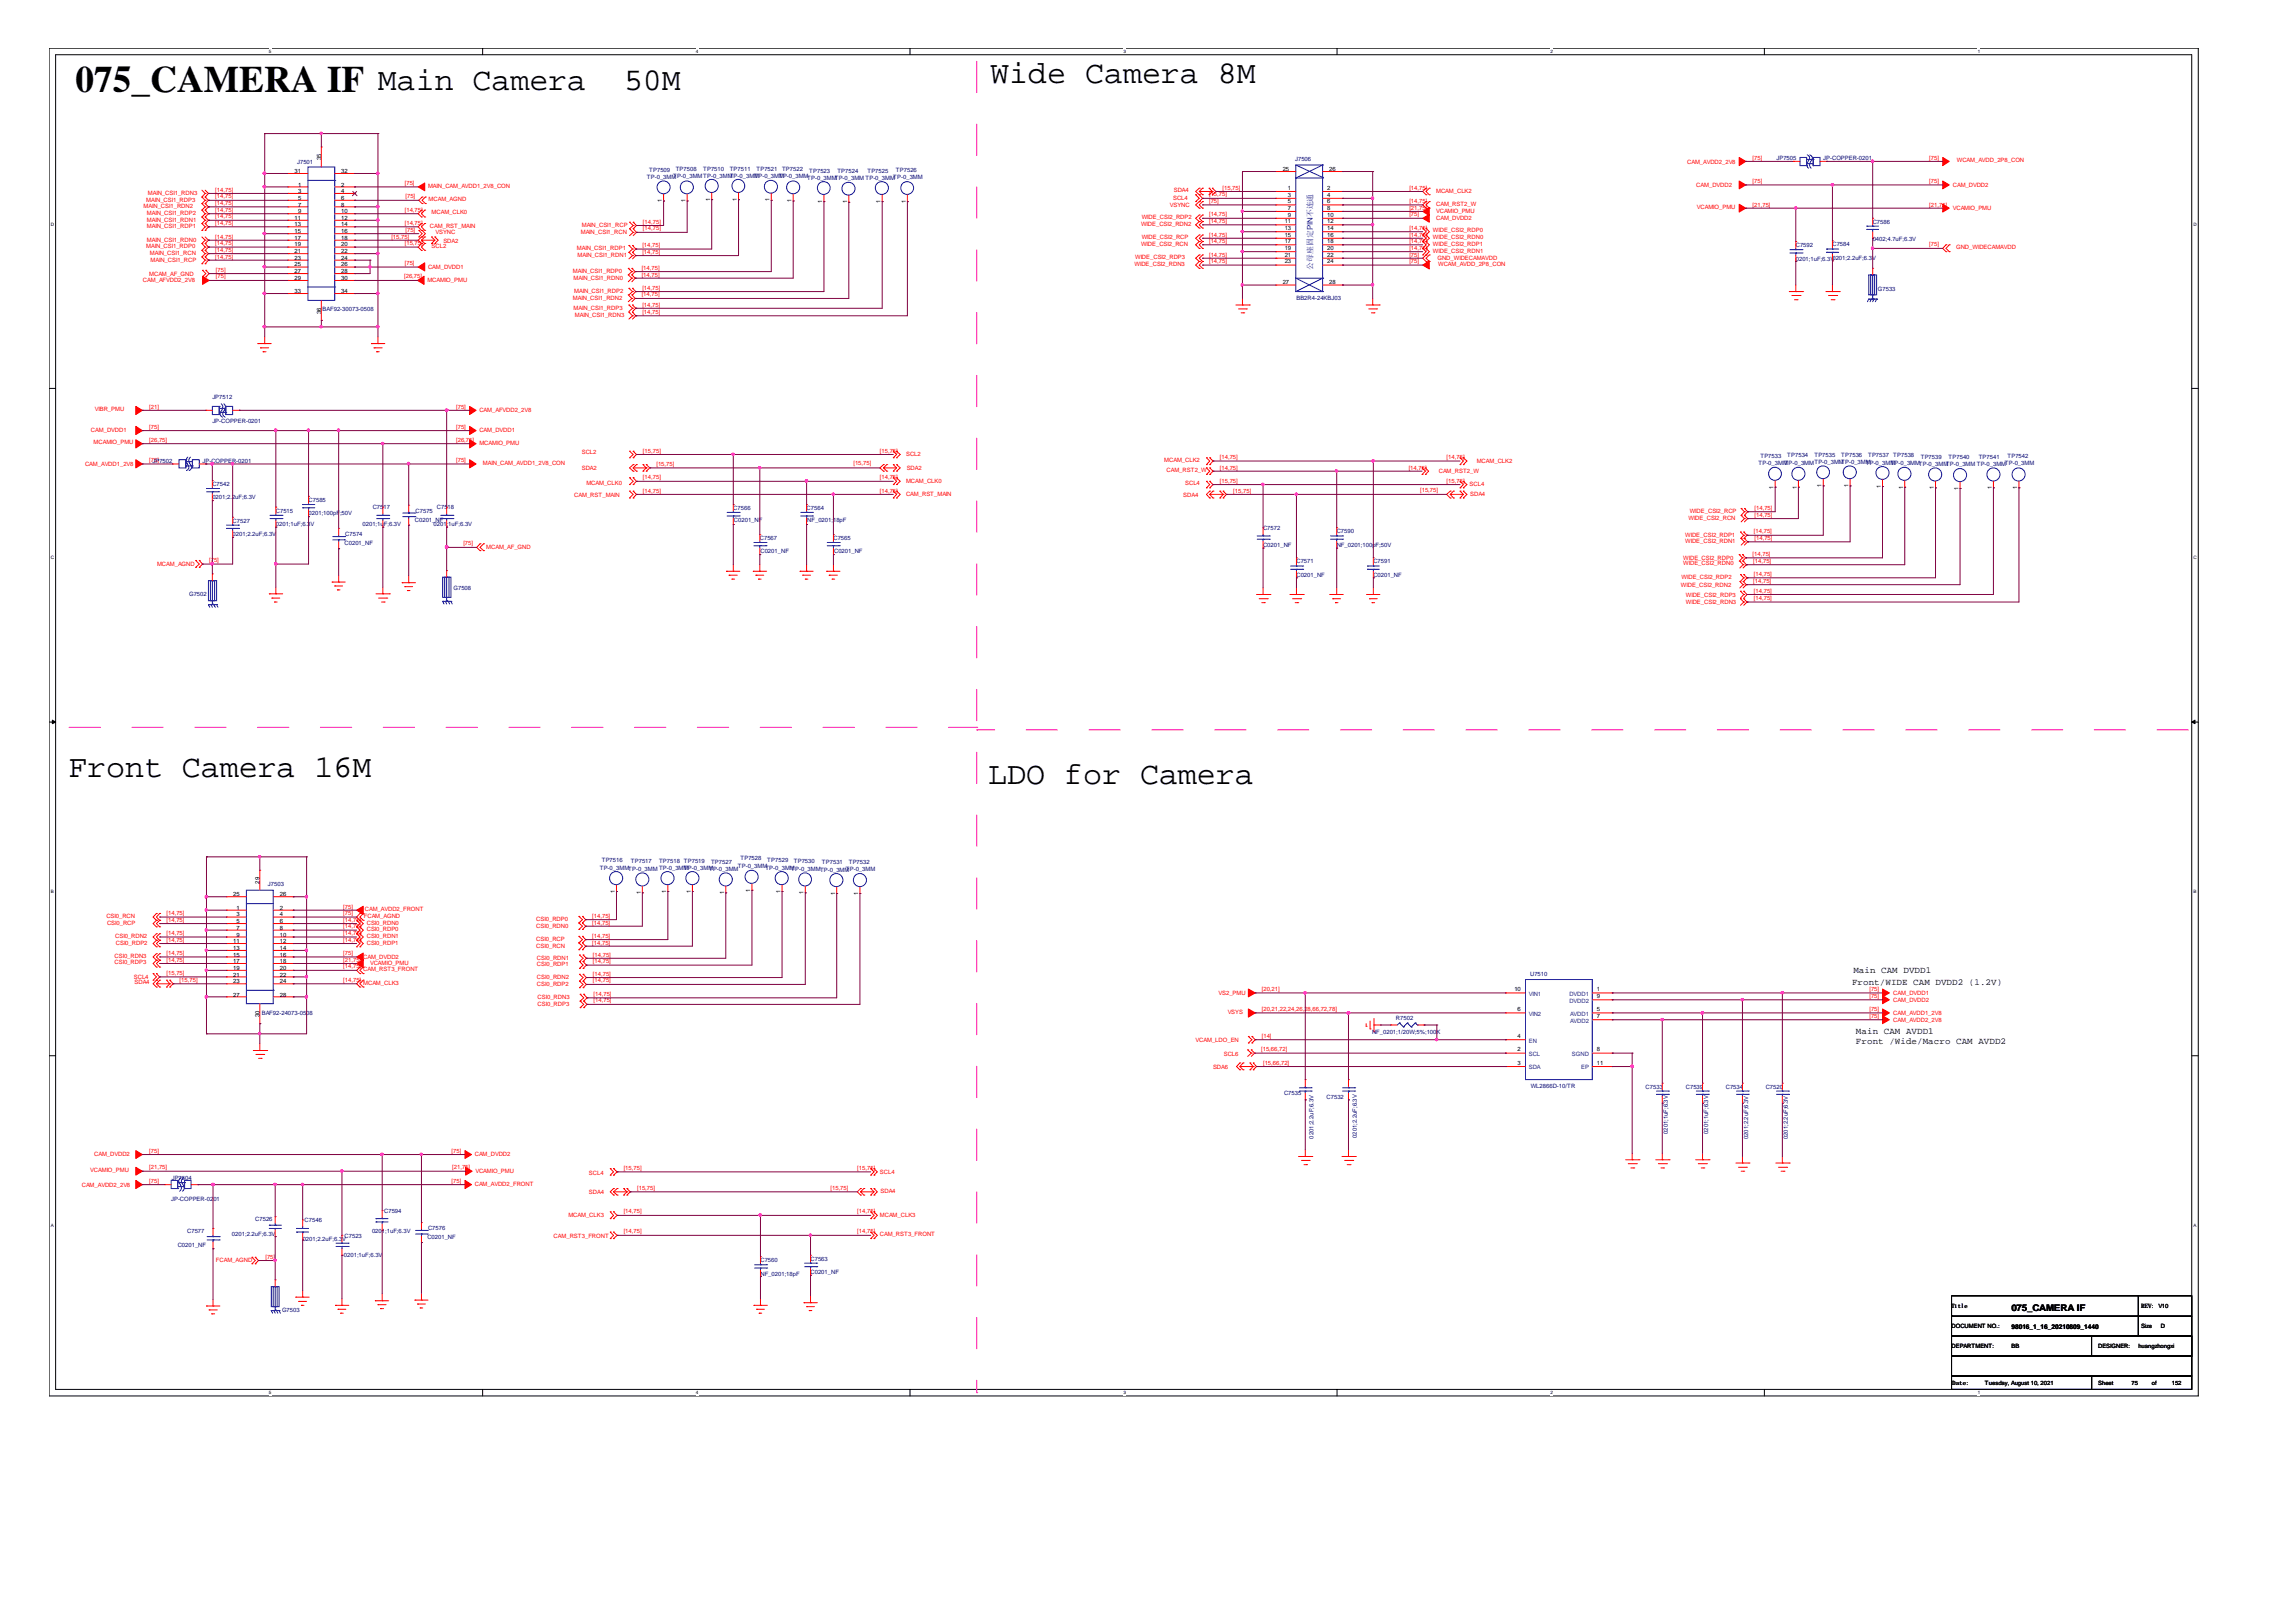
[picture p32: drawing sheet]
<svg xmlns="http://www.w3.org/2000/svg" width="297mm" height="210mm" viewBox="0 0 297 210" stroke-linecap="round" stroke-linejoin="round" font-family="sans-serif">
<defs><g id="words">
<text font-size="4.8" x="9.8" y="11.9">075_CAMERA IF</text>
<g font-size="4.1">
<text x="48.9" y="11.6">Main Camera</text>
<text x="80.7" y="11.6">50M</text>
<text x="128.1" y="10.7">Wide Camera 8M</text>
<text x="8.8" y="100.6">Front Camera 16M</text>
<text x="127.8" y="101.4">LDO for Camera</text>
</g>
<g font-size="1.2">
<text x="239.8" y="125.9">Main CAM DVDD1</text>
<text x="239.6" y="127.5">Front/WIDE CAM DVDD2 (1.2V)</text>
<text x="240.1" y="133.8">Main CAM AVDD1</text>
<text x="240.1" y="135.1">Front /Wide/Macro CAM AVDD2</text>
<text x="260.2" y="169.7">075_CAMERA IF</text>
</g>
<text font-size="1" fill="#00f" x="169.8" y="34.9" transform="rotate(-90 169.8 34.9)">公母座固定PIN不连通</text>
<g font-size=".8">
<text x="38.1" y="22.4">31</text>
<text x="41.5" y="20.7" transform="rotate(-90 41.5 20.7)">35</text>
<text x="44.2" y="22.4">32</text>
<text x="165.9" y="22.2">25</text>
<text x="172" y="22.2">26</text>
<text x="38.1" y="28.5">11</text>
<text x="38.1" y="29.3">13</text>
<text x="38.6" y="24.1">1</text>
<text x="38.6" y="25">3</text>
<text x="38.6" y="25.8">5</text>
<text x="38.6" y="26.7">7</text>
<text x="38.6" y="27.6">9</text>
<text x="44.2" y="24.1">2</text>
<text x="44.2" y="25">4</text>
<text x="44.2" y="25.8">6</text>
<text x="44.2" y="26.7">8</text>
<text x="44.2" y="27.6">10</text>
<text x="44.2" y="28.5">12</text>
<text x="44.2" y="29.3">14</text>
<text x="85.6" y="26.1" transform="rotate(-90 85.6 26.1)">1</text>
<text x="88.7" y="26.1" transform="rotate(-90 88.7 26.1)">1</text>
<text x="91.9" y="26" transform="rotate(-90 91.9 26)">1</text>
<text x="95.3" y="26" transform="rotate(-90 95.3 26)">1</text>
<text x="99.6" y="26" transform="rotate(-90 99.6 26)">1</text>
<text x="102.4" y="26.1" transform="rotate(-90 102.4 26.1)">1</text>
<text x="106.4" y="26.2" transform="rotate(-90 106.4 26.2)">1</text>
<text x="109.6" y="26.3" transform="rotate(-90 109.6 26.3)">1</text>
<text x="113.9" y="26.2" transform="rotate(-90 113.9 26.2)">1</text>
<text x="117.2" y="26.2" transform="rotate(-90 117.2 26.2)">1</text>
<text x="166.2" y="28.9">11</text>
<text x="166.2" y="29.8">13</text>
<text x="166.6" y="24.6">1</text>
<text x="166.6" y="25.5">3</text>
<text x="166.6" y="26.3">5</text>
<text x="166.6" y="27.1">7</text>
<text x="166.6" y="28">9</text>
<text x="171.7" y="24.6">2</text>
<text x="171.7" y="25.5">4</text>
<text x="171.7" y="26.3">6</text>
<text x="171.7" y="27.1">8</text>
<text x="171.7" y="28">10</text>
<text x="171.7" y="28.9">12</text>
<text x="171.7" y="29.8">14</text>
<text x="38.1" y="30.2">15</text>
<text x="38.1" y="31">17</text>
<text x="38.1" y="31.9">19</text>
<text x="38.1" y="32.8">21</text>
<text x="38.1" y="33.6">23</text>
<text x="38.1" y="34.5">25</text>
<text x="38.1" y="35.4">27</text>
<text x="44.2" y="30.2">16</text>
<text x="44.2" y="31">18</text>
<text x="44.2" y="31.9">20</text>
<text x="44.2" y="32.8">22</text>
<text x="44.2" y="33.6">24</text>
<text x="44.2" y="34.5">26</text>
<text x="44.2" y="35.4">28</text>
<text x="166.2" y="30.6">15</text>
<text x="166.2" y="31.5">17</text>
<text x="166.2" y="32.4">19</text>
<text x="166.2" y="33.2">21</text>
<text x="166.2" y="34.1">23</text>
<text x="171.7" y="30.6">16</text>
<text x="171.7" y="31.5">18</text>
<text x="171.7" y="32.4">20</text>
<text x="171.7" y="33.2">22</text>
<text x="171.7" y="34.1">24</text>
<text x="38.1" y="37.9">33</text>
<text x="38.1" y="36.2">29</text>
<text x="41.5" y="40.6" transform="rotate(-90 41.5 40.6)">36</text>
<text x="44.2" y="37.9">34</text>
<text x="44.2" y="36.2">30</text>
<text x="165.9" y="36.8">27</text>
<text x="172" y="36.8">28</text>
<text x="229.4" y="63.2" transform="rotate(-90 229.4 63.2)">1</text>
<text x="232.5" y="63.2" transform="rotate(-90 232.5 63.2)">1</text>
<text x="235.7" y="63" transform="rotate(-90 235.7 63)">1</text>
<text x="239.1" y="63" transform="rotate(-90 239.1 63)">1</text>
<text x="243.3" y="63.1" transform="rotate(-90 243.3 63.1)">1</text>
<text x="246.2" y="63.2" transform="rotate(-90 246.2 63.2)">1</text>
<text x="250.2" y="63.3" transform="rotate(-90 250.2 63.3)">1</text>
<text x="253.4" y="63.4" transform="rotate(-90 253.4 63.4)">1</text>
<text x="257.7" y="63.3" transform="rotate(-90 257.7 63.3)">1</text>
<text x="261" y="63.3" transform="rotate(-90 261 63.3)">1</text>
<text x="30.2" y="116">25</text>
<text x="30.6" y="117.7">1</text>
<text x="30.6" y="118.6">3</text>
<text x="30.6" y="119.5">5</text>
<text x="33.6" y="114.4" transform="rotate(-90 33.6 114.4)">29</text>
<text x="36.2" y="116">26</text>
<text x="36.2" y="117.7">2</text>
<text x="36.2" y="118.6">4</text>
<text x="36.2" y="119.5">6</text>
<text x="79.5" y="115.5" transform="rotate(-90 79.5 115.5)">1</text>
<text x="82.9" y="115.7" transform="rotate(-90 82.9 115.7)">1</text>
<text x="86.2" y="115.5" transform="rotate(-90 86.2 115.5)">1</text>
<text x="89.4" y="115.5" transform="rotate(-90 89.4 115.5)">1</text>
<text x="93.7" y="115.7" transform="rotate(-90 93.7 115.7)">1</text>
<text x="97.1" y="115.4" transform="rotate(-90 97.1 115.4)">1</text>
<text x="101" y="115.5" transform="rotate(-90 101 115.5)">1</text>
<text x="104" y="115.7" transform="rotate(-90 104 115.7)">1</text>
<text x="108" y="115.8" transform="rotate(-90 108 115.8)">1</text>
<text x="111" y="115.8" transform="rotate(-90 111 115.8)">1</text>
<text x="30.2" y="122.1">11</text>
<text x="30.2" y="122.9">13</text>
<text x="30.2" y="123.8">15</text>
<text x="30.2" y="124.6">17</text>
<text x="30.2" y="125.5">19</text>
<text x="30.6" y="120.3">7</text>
<text x="30.6" y="121.2">9</text>
<text x="36.2" y="120.3">8</text>
<text x="36.2" y="121.2">10</text>
<text x="36.2" y="122.1">12</text>
<text x="36.2" y="122.9">14</text>
<text x="36.2" y="123.8">16</text>
<text x="36.2" y="124.6">18</text>
<text x="36.2" y="125.5">20</text>
<text x="30.2" y="129">27</text>
<text x="30.2" y="126.4">21</text>
<text x="30.2" y="127.2">23</text>
<text x="33.6" y="131.6" transform="rotate(-90 33.6 131.6)">30</text>
<text x="36.2" y="129">28</text>
<text x="36.2" y="126.4">22</text>
<text x="36.2" y="127.2">24</text>
<text x="195.9" y="128.3">10</text>
<text x="196.3" y="130.9">6</text>
<text x="206.6" y="128.3">1</text>
<text x="206.6" y="130.9">5</text>
<text x="206.6" y="131.8">7</text>
<text x="206.6" y="129.2">9</text>
<text x="196.3" y="136.1">2</text>
<text x="196.3" y="137.8">3</text>
<text x="196.3" y="134.3">4</text>
<text x="206.6" y="136.1">8</text>
<text x="206.6" y="137.8">11</text>
<text x="252.5" y="169.3">Title</text>
<text x="252.5" y="171.9">DOCUMENT NO.:</text>
<text x="260.2" y="172">98016_1_16_20210809_1440</text>
<text x="277" y="171.9">Size</text>
<text x="277" y="169.3">REV: V10</text>
<text x="279.6" y="171.9">D</text>
<text x="252.5" y="174.5">DEPARTMENT:</text>
<text x="252.6" y="179.3">Date:</text>
<text x="256.8" y="179.3">Tuesday, August 10, 2021</text>
<text x="260.2" y="174.5">BB</text>
<text x="271.4" y="174.5">DESIGNER:</text>
<text x="271.4" y="179.3">Sheet</text>
<text x="275.8" y="179.3">75</text>
<text x="276.6" y="174.5">huangzhongxi</text>
<text x="278.4" y="179.3">of</text>
<text x="281" y="179.3">152</text>
</g>
<g font-size=".8" fill="#000080">
<text x="38.4" y="21.2">J7501</text>
<text x="83.7" y="23.2">TP-0_3MM</text>
<text x="84" y="22.2">TP7509</text>
<text x="87.1" y="23.1">TP-0_3MMTP-0_3MM</text>
<text x="87.4" y="22.2">TP7508</text>
<text x="91" y="22.2">TP7510</text>
<text x="94.4" y="22.2">TP7511</text>
<text x="94.4" y="23">TP-0_3MM</text>
<text x="97.6" y="23.1">TP-0_3MM</text>
<text x="97.9" y="22.2">TP7521</text>
<text x="100.8" y="23.1">TP-0_3MMTP-0_3MMTP-0_3MM TP-0_3MMTP-0_3MM</text>
<text x="101.2" y="22.2">TP7522</text>
<text x="104.7" y="22.3">TP7523</text>
<text x="108.3" y="22.3">TP7524</text>
<text x="112.2" y="22.3">TP7525</text>
<text x="115.9" y="22.2">TP7526</text>
<text x="167.6" y="20.8">J7506</text>
<text x="229.8" y="20.8">JP7505</text>
<text x="235.9" y="20.8">JP-COPPER-0201</text>
<text x="242.3" y="29">C7586</text>
<text x="232.3" y="32">C7592</text>
<text x="232.3" y="33.7">0201;1uF;6.3V0201;2.2uF;6.3V</text>
<text x="237.1" y="31.9">C7584</text>
<text x="242.3" y="31.1">0402;4.7uF;6.3V</text>
<text x="41.7" y="40.3">BAF92-30073-0508</text>
<text x="167.7" y="38.8">BB2R4-24KBJ03</text>
<text x="243" y="37.6">G7533</text>
<text x="27.5" y="51.7">JP7512</text>
<text x="19.7" y="59.9">JP7502</text>
<text x="26.2" y="59.9">JP-COPPER-0201</text>
<text x="27.5" y="54.7">JP-COPPER-0201</text>
<text x="227.8" y="59.3">TP7533</text>
<text x="231.2" y="59.2">TP7534</text>
<text x="234.7" y="59.2">TP7535</text>
<text x="238.2" y="59.2">TP7536</text>
<text x="241.7" y="59.2">TP7537</text>
<text x="244.9" y="59.2">TP7538</text>
<text x="248.5" y="59.4">TP7539</text>
<text x="252.1" y="59.4">TP7540</text>
<text x="256" y="59.4">TP7541</text>
<text x="259.7" y="59.3">TP7542</text>
<text x="27.5" y="62.9">C7542</text>
<text x="27.5" y="64.6">0201;2.2uF;6.3V</text>
<text x="39.9" y="65">C7585</text>
<text x="48.2" y="65.9">C7517</text>
<text x="56.5" y="65.9">C7518</text>
<text x="227.5" y="60.2">TP-0_3MM</text>
<text x="230.9" y="60.1">TP-0_3MMTP-0_3MMTP-0_3MM</text>
<text x="241.4" y="60.1">TP-0_3MM</text>
<text x="244.6" y="60.1">TP-0_3MMTP-0_3MMTP-0_3MM TP-0_3MMTP-0_3MM</text>
<text x="30.1" y="67.7">C7527</text>
<text x="30.1" y="69.4">0201;2.2uF;6.3V</text>
<text x="35.7" y="66.4">C7515</text>
<text x="35.7" y="68.1">0201;1uF;6.3V</text>
<text x="39.9" y="66.7">0201;100pF;50V</text>
<text x="44.6" y="70.5">C0201_NF</text>
<text x="44.7" y="69.4">C7574</text>
<text x="46.9" y="68.1">0201;1uF;6.3V</text>
<text x="53.7" y="67.5">C0201_NF</text>
<text x="53.8" y="66.4">C7575</text>
<text x="56.1" y="68.1">0201;1uF;6.3V</text>
<text x="94.9" y="66">C7566</text>
<text x="95" y="67.6">C0201_NF</text>
<text x="98.3" y="69.9">C7567</text>
<text x="98.4" y="71.6">C0201_NF</text>
<text x="104.4" y="66">C7564</text>
<text x="104.4" y="67.6">NF_0201;18pF</text>
<text x="107.8" y="69.9">C7565</text>
<text x="107.9" y="71.6">C0201_NF</text>
<text x="163.4" y="68.6">C7572</text>
<text x="163.4" y="70.8">C0201_NF</text>
<text x="172.9" y="69">C7590</text>
<text x="172.9" y="70.8">NF_0201;100pF;50V</text>
<text x="24.5" y="77.1">G7502</text>
<text x="58.7" y="76.3">G7508</text>
<text x="167.7" y="72.9">C7571</text>
<text x="167.7" y="74.6">C0201_NF</text>
<text x="177.7" y="72.9">C7591</text>
<text x="177.7" y="74.6">C0201_NF</text>
<text x="77.6" y="112.6">TP-0_3MMTP-0_3MM TP-0_3MM</text>
<text x="77.9" y="111.6">TP7516</text>
<text x="81.6" y="111.7">TP7517</text>
<text x="85.3" y="111.7">TP7518 TP7519</text>
<text x="88.5" y="112.6">TP-0_3MM</text>
<text x="91.7" y="112.7">TP-0_3MM</text>
<text x="92" y="111.8">TP7527</text>
<text x="95.5" y="112.3">TP-0_3MM</text>
<text x="95.8" y="111.4">TP7528</text>
<text x="99" y="112.6">TP-0_3MMP-0_3MM</text>
<text x="99.3" y="111.6">TP7529</text>
<text x="102.4" y="112.7">T</text>
<text x="102.7" y="111.7">TP7530</text>
<text x="106.1" y="112.8">TP-0_3MMP-0_3MM</text>
<text x="106.3" y="111.9">TP7531</text>
<text x="109.4" y="112.7">T</text>
<text x="109.8" y="111.8">TP7532</text>
<text x="34.7" y="114.6">J7503</text>
<text x="33.9" y="131.3">BAF92-24073-0508</text>
<text x="198" y="126.3">U7510</text>
<text x="177.5" y="133.8">NF_0201;1/20W;5%;100K</text>
<text x="180.6" y="132">R7502</text>
<text x="166.1" y="141.7">C7535</text>
<text x="171.6" y="142.2">C7532</text>
<text x="198" y="140.8">WL2866D-10/TR</text>
<text x="212.9" y="140.9">C7533</text>
<text x="218.1" y="140.9">C7539</text>
<text x="223.3" y="140.9">C7534</text>
<text x="228.4" y="140.9">C7520</text>
<text x="169.9" y="147.3" transform="rotate(-90 169.9 147.3)">0201;2.2uF;6.3V</text>
<text x="175.6" y="147.2" transform="rotate(-90 175.6 147.2)">0201;2.2uF;6.3V</text>
<text x="215.8" y="146.7" transform="rotate(-90 215.8 146.7)">0201;1uF;6.3V</text>
<text x="221" y="146.7" transform="rotate(-90 221 146.7)">0201;1uF;6.3V</text>
<text x="226.1" y="147.4" transform="rotate(-90 226.1 147.4)">0201;2.2uF;6.3V</text>
<text x="231.3" y="147.4" transform="rotate(-90 231.3 147.4)">0201;2.2uF;6.3V</text>
<text x="22.1" y="155.4">JP-COPPER-0201</text>
<text x="22.2" y="152.7">JP7504</text>
<text x="23" y="161.3">C0201_NF</text>
<text x="24.2" y="159.5">C7577</text>
<text x="30" y="159.9">0201;2.2uF;6.3V</text>
<text x="33" y="158">C7526</text>
<text x="39.2" y="160.6">0201;2.2uF;6.3V</text>
<text x="39.4" y="158.1">C7546</text>
<text x="44.6" y="160.2">C7523</text>
<text x="48.1" y="159.5">0201;1uF;6.3V</text>
<text x="49.7" y="156.9">C7594</text>
<text x="55.3" y="160.3">C0201_NF</text>
<text x="55.4" y="159.2">C7576</text>
<text x="44.5" y="162.7">0201;1uF;6.3V</text>
<text x="98.4" y="163.3">C7560</text>
<text x="98.4" y="165.1">NF_0201;18pF</text>
<text x="104.9" y="163.2">C7563</text>
<text x="104.9" y="164.9">C0201_NF</text>
<text x="36.5" y="169.8">G7503</text>
</g>
<g font-size=".8" fill="#f00">
<text x="52.4" y="23.9">[75]</text>
<text x="218.3" y="21.2">CAM_AVDD2_2V8</text>
<text x="226.7" y="20.7">[75]</text>
<text x="226.7" y="23.7">[75]</text>
<text x="249.6" y="23.7">[75]</text>
<text x="249.6" y="20.7">[75]</text>
<text x="253.2" y="21">WCAM_AVDD_2P8_CON</text>
<text x="18.6" y="27">MAIN_CSI1_RDN2</text>
<text x="18.9" y="26.1">MAIN_CSI1_RDP3</text>
<text x="19" y="29.6">MAIN_CSI1_RDP1</text>
<text x="19" y="28.7">MAIN_CSI1_RDN1</text>
<text x="19" y="27.8">MAIN_CSI1_RDP2</text>
<text x="19.1" y="25.2">MAIN_CSI1_RDN3</text>
<text x="27.9" y="25.7">[14,75]</text>
<text x="27.9" y="24.8">[14,75]</text>
<text x="27.9" y="29.1">[14,75]</text>
<text x="27.9" y="28.3">[14,75]</text>
<text x="27.9" y="27.4">[14,75]</text>
<text x="27.9" y="26.6">[14,75]</text>
<text x="52.4" y="29.1">[14,75]</text>
<text x="52.4" y="27.4">[14,75]</text>
<text x="52.5" y="25.7">[75]</text>
<text x="52.5" y="30">[75]</text>
<text x="55.4" y="24.3">MAIN_CAM_AVDD1_2V8_CON</text>
<text x="55.5" y="26">MCAM_AGND</text>
<text x="55.6" y="29.6">CAM_RST_MAIN</text>
<text x="55.8" y="27.7">MCAM_CLK0</text>
<text x="75.3" y="29.4">MAIN_CSI1_RCP</text>
<text x="83.2" y="29">[14,75]</text>
<text x="83.2" y="29.8">[14,75]</text>
<text x="147.6" y="29.2">WIDE_CSI2_RDN2</text>
<text x="147.7" y="28.4">WIDE_CSI2_RDP2</text>
<text x="151.3" y="26.8">VSYNC</text>
<text x="151.8" y="25.8">SCL4</text>
<text x="151.8" y="24.9">SDA4</text>
<text x="156.4" y="26.3">[75]</text>
<text x="156.4" y="28">[14,75]</text>
<text x="156.4" y="28.9">[14,75]</text>
<text x="156.4" y="25.4">[15,75]</text>
<text x="158.2" y="24.6">[15,75]</text>
<text x="182.3" y="24.6">[14,75]</text>
<text x="182.3" y="27.1">[21,75]</text>
<text x="182.3" y="26.3">[14,75]</text>
<text x="182.3" y="28">[75]</text>
<text x="182.3" y="29.7">[14,75]</text>
<text x="185.8" y="25">MCAM_CLK2</text>
<text x="185.8" y="27.6">VCAMIO_PMU</text>
<text x="185.8" y="26.6">CAM_RST2_W</text>
<text x="185.8" y="28.5">CAM_DVDD2</text>
<text x="219.5" y="24.2">CAM_DVDD2</text>
<text x="219.5" y="27.1">VCAMIO_PMU</text>
<text x="226.7" y="26.7">[21,75]</text>
<text x="249.6" y="26.7">[21,75]</text>
<text x="252.6" y="27.1">VCAMIO_PMU</text>
<text x="252.6" y="24.1">CAM_DVDD2</text>
<text x="18.9" y="32.1">MAIN_CSI1_RDP0</text>
<text x="19" y="31.3">MAIN_CSI1_RDN0</text>
<text x="19.3" y="35.7">MCAM_AF_GND</text>
<text x="19.4" y="33">MAIN_CSI1_RCN</text>
<text x="19.5" y="33.9">MAIN_CSI1_RCP</text>
<text x="27.9" y="33.5">[14,75]</text>
<text x="27.9" y="32.6">[14,75]</text>
<text x="27.9" y="31.7">[14,75]</text>
<text x="27.9" y="30.9">[14,75]</text>
<text x="27.9" y="35.2">[75]</text>
<text x="50.6" y="30.9">[15,75]</text>
<text x="52.4" y="34.3">[75]</text>
<text x="52.4" y="31.7">[15,75]</text>
<text x="55.4" y="34.9">CAM_DVDD1</text>
<text x="55.8" y="32.1">SCL2</text>
<text x="56.3" y="30.3">VSYNC</text>
<text x="57.4" y="31.4">SDA2</text>
<text x="74.1" y="35.4">MAIN_CSI1_RDP0</text>
<text x="74.6" y="32.4">MAIN_CSI1_RDP1</text>
<text x="74.7" y="33.3">MAIN_CSI1_RDN1</text>
<text x="75.1" y="30.2">MAIN_CSI1_RCN</text>
<text x="83" y="34.9">[14,75]</text>
<text x="83" y="35.8">[14,75]</text>
<text x="83.1" y="32">[14,75]</text>
<text x="83.1" y="32.9">[14,75]</text>
<text x="146.8" y="34.4">WIDE_CSI2_RDN3</text>
<text x="146.9" y="33.5">WIDE_CSI2_RDP3</text>
<text x="147.6" y="31.8">WIDE_CSI2_RCN</text>
<text x="147.7" y="31">WIDE_CSI2_RCP</text>
<text x="156.4" y="31.5">[14,75]</text>
<text x="156.4" y="30.6">[14,75]</text>
<text x="156.4" y="33.2">[14,75]</text>
<text x="156.4" y="34.1">[14,75]</text>
<text x="182.3" y="30.6">[14,75]</text>
<text x="182.3" y="31.5">[14,75]</text>
<text x="182.3" y="32.3">[14,75]</text>
<text x="182.3" y="33.2">[75]</text>
<text x="182.3" y="34.1">[75]</text>
<text x="185.4" y="30.1">WIDE_CSI2_RDP0</text>
<text x="185.4" y="31">WIDE_CSI2_RDN0</text>
<text x="185.4" y="31.8">WIDE_CSI2_RDP1</text>
<text x="185.4" y="32.7">WIDE_CSI2_RDN1</text>
<text x="186" y="33.6">GND_WIDECAMAVDD</text>
<text x="186.1" y="34.4">WCAM_AVDD_2P8_CON</text>
<text x="249.6" y="31.9">[75]</text>
<text x="253.1" y="32.2">GND_WIDECAMAVDD</text>
<text x="18.5" y="36.5">CAM_AFVDD2_2V8</text>
<text x="27.9" y="36">[75]</text>
<text x="52.3" y="36">[26,75]</text>
<text x="55.3" y="36.5">MCAMIO_PMU</text>
<text x="74.1" y="38.8">MAIN_CSI1_RDN2</text>
<text x="74.2" y="40.1">MAIN_CSI1_RDP3</text>
<text x="74.2" y="36.2">MAIN_CSI1_RDN0</text>
<text x="74.3" y="37.9">MAIN_CSI1_RDP2</text>
<text x="74.4" y="41">MAIN_CSI1_RDN3</text>
<text x="83" y="38.4">[14,75]</text>
<text x="83.1" y="40.6">[14,75]</text>
<text x="83.1" y="39.7">[14,75]</text>
<text x="83.1" y="37.5">[14,75]</text>
<text x="12.3" y="53.2">VIBR_PMU</text>
<text x="19.3" y="52.9">[21]</text>
<text x="59" y="52.9">[75]</text>
<text x="62" y="53.3">CAM_AFVDD2_2V8</text>
<text x="11.8" y="55.9">CAM_DVDD1</text>
<text x="12.1" y="57.5">MCAMIO_PMU</text>
<text x="19.3" y="55.5">[75]</text>
<text x="19.3" y="57.2">[26,75]</text>
<text x="19.3" y="59.8">[75]</text>
<text x="59" y="55.5">[75]</text>
<text x="59" y="57.2">[26,75]</text>
<text x="59" y="59.8">[75]</text>
<text x="62" y="55.9">CAM_DVDD1</text>
<text x="62" y="57.6">MCAMIO_PMU</text>
<text x="75.3" y="58.8">SCL2</text>
<text x="83.2" y="58.6">[15,75]</text>
<text x="113.8" y="58.6">[15,75]</text>
<text x="117.2" y="59">SCL2</text>
<text x="150.6" y="59.8">MCAM_CLK2</text>
<text x="157.8" y="59.5">[14,75]</text>
<text x="187.2" y="59.5">[14,75]</text>
<text x="191.1" y="59.9">MCAM_CLK2</text>
<text x="11" y="60.3">CAM_AVDD1_2V8</text>
<text x="62.5" y="60.2">MAIN_CAM_AVDD1_2V8_CON</text>
<text x="74.3" y="64.3">CAM_RST_MAIN</text>
<text x="75.3" y="60.8">SDA2</text>
<text x="75.9" y="62.8">MCAM_CLK0</text>
<text x="83.2" y="62">[14,75]</text>
<text x="83.2" y="63.8">[14,75]</text>
<text x="84.9" y="60.3">[15,75]</text>
<text x="110.4" y="60.2">[15,75]</text>
<text x="113.8" y="62">[14,75]</text>
<text x="113.8" y="63.8">[14,75]</text>
<text x="117.2" y="62.5">MCAM_CLK0</text>
<text x="117.2" y="64.2">CAM_RST_MAIN</text>
<text x="117.3" y="60.8">SDA2</text>
<text x="150.9" y="61.1">CAM_RST2_W</text>
<text x="153.1" y="64.3">SDA4</text>
<text x="153.3" y="62.8">SCL4</text>
<text x="157.8" y="60.8">[14,75]</text>
<text x="157.8" y="62.5">[15,75]</text>
<text x="159.6" y="63.8">[15,75]</text>
<text x="182.2" y="60.8">[14,75]</text>
<text x="183.7" y="63.7">[15,75]</text>
<text x="186.1" y="61.2">CAM_RST2_W</text>
<text x="187.2" y="62.5">[15,75]</text>
<text x="190.1" y="62.9">SCL4</text>
<text x="190.2" y="64.2">SDA4</text>
<text x="59.9" y="70.6">[75]</text>
<text x="62.9" y="71">MCAM_AF_GND</text>
<text x="218" y="69.5">WIDE_CSI2_RDP1</text>
<text x="218" y="70.3">WIDE_CSI2_RDN1</text>
<text x="218.4" y="67.2">WIDE_CSI2_RCN</text>
<text x="218.6" y="66.4">WIDE_CSI2_RCP</text>
<text x="226.7" y="72">[14,75]</text>
<text x="226.9" y="69">[14,75]</text>
<text x="227" y="66">[14,75]</text>
<text x="227" y="66.9">[14,75]</text>
<text x="227" y="69.9">[14,75]</text>
<text x="20.3" y="73.3">MCAM_AGND</text>
<text x="27.1" y="72.7">[75]</text>
<text x="217.5" y="76">WIDE_CSI2_RDN2</text>
<text x="217.6" y="75">WIDE_CSI2_RDP2</text>
<text x="217.8" y="72.5">WIDE_CSI2_RDP0</text>
<text x="217.8" y="73.2">WIDE_CSI2_RDN0</text>
<text x="218.1" y="77.2">WIDE_CSI2_RDP3</text>
<text x="226.8" y="75.4">[14,75]</text>
<text x="226.8" y="72.8">[14,75]</text>
<text x="226.9" y="74.6">[14,75]</text>
<text x="226.9" y="76.7">[14,75]</text>
<text x="226.9" y="77.7">[14,75]</text>
<text x="218.1" y="78.2">WIDE_CSI2_RDN3</text>
<text x="13.8" y="118.8">CSI0_RCN</text>
<text x="13.8" y="119.6">CSI0_RCP</text>
<text x="21.5" y="118.4">[14,75]</text>
<text x="21.5" y="119.3">[14,75]</text>
<text x="44.4" y="118.4">[75]</text>
<text x="44.4" y="117.6">[75]</text>
<text x="44.4" y="119.3">[14,75]</text>
<text x="47.1" y="118.8">FCAM_AGND</text>
<text x="47.2" y="117.9">CAM_AVDD2_FRONT</text>
<text x="47.5" y="119.6">CSI0_RDN0</text>
<text x="69.4" y="119.2">CSI0_RDP0</text>
<text x="76.6" y="118.8">[14,75]</text>
<text x="76.6" y="119.6">[14,75]</text>
<text x="14.8" y="124">CSI0_RDN3</text>
<text x="14.8" y="124.8">CSI0_RDP3</text>
<text x="14.9" y="121.4">CSI0_RDN2</text>
<text x="15" y="122.2">CSI0_RDP2</text>
<text x="21.5" y="123.6">[14,75]</text>
<text x="21.5" y="124.5">[14,75]</text>
<text x="21.5" y="121.9">[14,75]</text>
<text x="21.5" y="121">[14,75]</text>
<text x="44.4" y="123.6">[75]</text>
<text x="44.4" y="125.3">[14,75]</text>
<text x="44.4" y="124.5">[21,75]</text>
<text x="44.4" y="120.2">[14,75]</text>
<text x="44.4" y="121">[14,75]</text>
<text x="44.4" y="121.9">[14,75]</text>
<text x="47" y="124.1">CAM_DVDD2</text>
<text x="47" y="125.7">CAM_RST3_FRONT</text>
<text x="47.5" y="120.5">CSI0_RDP0</text>
<text x="47.5" y="121.4">CSI0_RDN1</text>
<text x="47.5" y="122.2">CSI0_RDP1</text>
<text x="47.9" y="124.9">VCAMIO_PMU</text>
<text x="69.4" y="120.1">CSI0_RDN0</text>
<text x="69.4" y="121.8">CSI0_RCP</text>
<text x="69.4" y="122.7">CSI0_RCN</text>
<text x="69.5" y="124.2">CSI0_RDN1</text>
<text x="69.5" y="125.1">CSI0_RDP1</text>
<text x="76.6" y="121.4">[14,75]</text>
<text x="76.6" y="122.2">[14,75]</text>
<text x="76.7" y="123.8">[14,75]</text>
<text x="76.7" y="124.6">[14,75]</text>
<text x="17.3" y="126.6">SCL4</text>
<text x="17.4" y="127.4">SDA4</text>
<text x="21.5" y="126.2">[15,75]</text>
<text x="23.2" y="127.1">[15,75]</text>
<text x="44.4" y="127.1">[14,75]</text>
<text x="47" y="127.5">MCAM_CLK3</text>
<text x="69.5" y="126.7">CSI0_RDN2</text>
<text x="69.5" y="127.6">CSI0_RDP2</text>
<text x="69.6" y="129.3">CSI0_RDN3</text>
<text x="69.6" y="130.2">CSI0_RDP3</text>
<text x="76.7" y="126.3">[14,75]</text>
<text x="76.7" y="127.1">[14,75]</text>
<text x="76.8" y="128.9">[14,75]</text>
<text x="76.8" y="129.7">[14,75]</text>
<text x="157.6" y="128.8">VS2_PMU</text>
<text x="158.8" y="131.2">VSYS</text>
<text x="163.2" y="128.3">[20,21]</text>
<text x="163.2" y="130.9">[20,21,22,24,26,28,66,72,78]</text>
<text x="241.9" y="131.7">[75]</text>
<text x="241.9" y="130.9">[75]</text>
<text x="241.9" y="129.1">[75]</text>
<text x="241.9" y="128.3">[75]</text>
<text x="244.9" y="131.4">CAM_AVDD1_2V8</text>
<text x="244.9" y="129.6">CAM_DVDD2</text>
<text x="244.9" y="128.8">CAM_DVDD1</text>
<text x="154.7" y="134.8">VCAM_LDO_EN</text>
<text x="158.3" y="136.7">SCL6</text>
<text x="163.2" y="136">[15,66,72]</text>
<text x="163.2" y="134.3">[14]</text>
<text x="163.4" y="137.8">[15,66,72]</text>
<text x="244.9" y="132.3">CAM_AVDD2_2V8</text>
<text x="156.9" y="138.4">SDA6</text>
<text x="12.2" y="149.6">CAM_DVDD2</text>
<text x="19.3" y="149.2">[75]</text>
<text x="58.4" y="149.2">[75]</text>
<text x="61.4" y="149.6">CAM_DVDD2</text>
<text x="10.6" y="153.6">CAM_AVDD2_2V8</text>
<text x="11.7" y="151.6">VCAMIO_PMU</text>
<text x="19.3" y="151.3">[21,75]</text>
<text x="19.3" y="153">[75]</text>
<text x="58.4" y="153">[75]</text>
<text x="58.5" y="151.3">[21,75]</text>
<text x="61.4" y="153.5">CAM_AVDD2_FRONT</text>
<text x="61.5" y="151.8">VCAMIO_PMU</text>
<text x="76.2" y="152">SCL4</text>
<text x="76.2" y="154.5">SDA4</text>
<text x="80.7" y="151.4">[15,75]</text>
<text x="82.4" y="154">[15,75]</text>
<text x="107.4" y="153.9">[15,75]</text>
<text x="110.9" y="151.4">[15,75]</text>
<text x="113.8" y="151.9">SCL4</text>
<text x="113.9" y="154.4">SDA4</text>
<text x="71.6" y="160.2">CAM_RST3_FRONT</text>
<text x="73.5" y="157.5">MCAM_CLK3</text>
<text x="80.7" y="157">[14,75]</text>
<text x="80.7" y="159.6">[14,75]</text>
<text x="110.9" y="157">[14,75]</text>
<text x="110.9" y="159.6">[14,75]</text>
<text x="113.8" y="157.5">MCAM_CLK3</text>
<text x="113.8" y="159.9">CAM_RST3_FRONT</text>
<text x="27.9" y="163.3">FCAM_AGND</text>
<text x="34.3" y="162.9">[75]</text>
</g>
<g font-size=".8" fill="#004080">
<text x="197.8" y="131.5">VIN2</text>
<text x="197.8" y="128.9">VIN1</text>
<text x="203" y="128.9">DVDD1</text>
<text x="203" y="129.8">DVDD2</text>
<text x="203.1" y="131.5">AVDD1</text>
<text x="197.8" y="136.7">SCL</text>
<text x="197.8" y="134.9">EN</text>
<text x="203.1" y="132.3">AVDD2</text>
<text x="203.4" y="136.7">SGND</text>
<text x="197.8" y="138.4">SDA</text>
<text x="204.6" y="138.4">EP</text>
</g>
<g font-size=".6">
<text x="34.8" y="6.9">5</text>
<text x="90" y="6.9">4</text>
<text x="145.3" y="6.9">3</text>
<text x="200.6" y="6.9">2</text>
<text x="255.9" y="6.9">1</text>
<text x="6.6" y="29.2">D</text>
<text x="283.8" y="29.2">D</text>
<text x="6.6" y="72.4">C</text>
<text x="283.8" y="72.4">C</text>
<text x="6.6" y="115.6">B</text>
<text x="283.8" y="115.6">B</text>
<text x="6.6" y="158.8">A</text>
<text x="283.8" y="158.8">A</text>
<text x="34.8" y="180.4">5</text>
<text x="90" y="180.4">4</text>
<text x="145.3" y="180.4">3</text>
<text x="200.6" y="180.4">2</text>
<text x="255.9" y="180.4">1</text>
</g>
</g></defs>
<path d="M6.3 6.2h278.1v174.5h-278.1zM7.2 7.1h276.3v172.7h-276.3z" fill="none" stroke="#000" stroke-width=".13"/>
<g fill="#fff">
<path d="M34.8 6.3h.3v.7h-.3z"/>
<path d="M34.8 179.9h.3v.7h-.3z"/>
</g>
<path d="M62.4 6.2v.9M62.4 179.8v.9" fill="none" stroke="#000" stroke-width=".13"/>
<g fill="#fff">
<path d="M90 6.3h.3v.7h-.3z"/>
<path d="M90 179.9h.3v.7h-.3z"/>
</g>
<path d="M117.7 6.2v.9M117.7 179.8v.9" fill="none" stroke="#000" stroke-width=".13"/>
<g fill="#fff">
<path d="M145.3 6.3h.3v.7h-.3z"/>
<path d="M145.3 179.9h.3v.7h-.3z"/>
</g>
<path d="M173 6.2v.9M173 179.8v.9" fill="none" stroke="#000" stroke-width=".13"/>
<g fill="#fff">
<path d="M200.6 6.3h.3v.7h-.3z"/>
<path d="M200.6 179.9h.3v.7h-.3z"/>
</g>
<path d="M228.3 6.2v.9M228.3 179.8v.9" fill="none" stroke="#000" stroke-width=".13"/>
<g fill="#fff">
<path d="M255.9 6.3h.3v.7h-.3z"/>
<path d="M255.9 179.9h.3v.7h-.3z"/>
<path d="M6.6 28.7h.3v.7h-.3z"/>
<path d="M283.8 28.7h.3v.7h-.3z"/>
<path d="M6.6 71.9h.3v.6h-.3z"/>
<path d="M283.8 71.9h.3v.6h-.3z"/>
</g>
<path d="M6.3 50.3h.9M283.5 50.3h.9" fill="none" stroke="#000" stroke-width=".13"/>
<g fill="#fff">
<path d="M6.6 115h.3v.7h-.3z"/>
<path d="M283.8 115h.3v.7h-.3z"/>
</g>
<path d="M6.3 93.4h.9M283.5 93.4h.9" fill="none" stroke="#000" stroke-width=".13"/>
<g fill="#000" stroke="#000" stroke-width=".13">
<path d="M6.8 93.2l.4 .2-.4 .3z" fill-rule="evenodd"/>
<path d="M283.5 93.4l.5-.2v.5z" fill-rule="evenodd"/>
</g>
<g fill="#fff">
<path d="M6.6 158.2h.3v.7h-.3z"/>
<path d="M283.8 158.2h.3v.7h-.3z"/>
</g>
<path d="M6.3 136.6h.9M283.5 136.6h.9M252.5 167.7h24.1v2.6h-24.1zM252.5 170.3h24.1v2.6h-24.1zM252.5 178.1h18.1v1.7h-18.1zM252.5 175.5h31v2.6h-31zM252.5 172.9h31v2.6h-31zM270.6 178.1h12.9v1.7h-12.9zM270.6 172.9h12.9v2.6h-12.9zM276.6 167.7h6.9v2.6h-6.9zM276.6 170.3h6.9v2.6h-6.9z" fill="none" stroke="#000" stroke-width=".13"/>
<path d="M126.4 7.9v172.3M8.9 94.1h117.5M126.4 94.5h.1M126.4 94.1h.1M283.1 94.5h-156.7M126.4 180.2h.1" fill="none" stroke="#f0f" stroke-width=".13" stroke-dasharray="4.1 4.1"/>
<g fill="none" stroke="#f00" stroke-width=".13">
<path d="M41.6 19h.1M41.6 19v2.6M26.1 34.1h.1M26.1 33.2h.1M26.1 26.3h.1M26.1 25.5h.1M26.1 29.8h.1M26.1 28.9h.1M26.1 32.4h.1M26.1 31.5h.1M26.1 28.1h.1M26.1 27.2h.1"/>
<path d="M26.1 33.2l.4 .5M26.1 32.4l.4 .4M26.1 25.5l.4 .4M26.1 24.6l.4 .4M26.1 28.9l.4 .5M26.1 28.1l.4 .4M26.1 31.5l.4 .5M26.1 30.7l.4 .4M26.1 27.2l.4 .5M26.1 26.3l.4 .5M26.2 35h.1M26.2 35.8h.1"/>
<path d="M26.2 35l.4 .4-.4 .4M26.5 33.7h.1M26.5 34.1h.1M26.5 32.8h.1M26.5 33.2h.1M26.5 25.9h.1M26.5 26.3h.1M26.5 25h.1M26.5 25.5h.1M26.5 29.4h.1M26.5 29.8h.1M26.5 28.5h.1"/>
<path d="M26.5 28.9h.1M26.5 32h.1M26.5 32.4h.1M26.5 31.1h.1M26.5 31.5h.1M26.5 27.7h.1M26.5 28.1h.1M26.5 26.8h.1M26.5 27.2h.1M26.5 33.7l-.4 .4M26.5 33.2l.5 .5M26.5 32.8l-.4 .4"/>
<path d="M26.5 32.4l.5 .4M26.5 25.9l-.4 .4M26.5 25.5l.5 .4M26.5 25l-.4 .5M26.5 24.6l.5 .4M26.5 29.4l-.4 .4M26.5 28.9l.5 .5M26.5 28.5l-.4 .4M26.5 28.1l.5 .4M26.5 32l-.4 .4M26.5 31.5l.5 .5M26.5 31.1l-.4 .4"/>
<path d="M26.5 30.7l.5 .4M26.5 27.7l-.4 .4M26.5 27.2l.5 .5M26.5 26.8l-.4 .4M26.5 26.3l.5 .5M26.6 35.8h.1M26.6 35h.1M26.6 35l.5 .4-.5 .4M27 33.7h.1M27 32.8h.1M27 25.9h.1M27 25h.1"/>
<path d="M27 29.4h.1M27 28.5h.1M27 32h.1M27 31.1h.1M27 27.7h.1M27 26.8h.1M27 33.7l-.5 .4M27 32.8l-.5 .4M27 25.9l-.5 .4M27 25l-.5 .5M27 29.4l-.5 .4M27 28.5l-.5 .4"/>
<path d="M27 32l-.5 .4M27 31.1l-.5 .4M27 27.7l-.5 .4M27 26.8l-.5 .4M37.3 22.5h.1M37.3 38h.1M37.3 24.2h.1M37.3 25h.1M37.3 25.9h.1M37.3 26.8h.1M37.3 27.7h.1M37.3 28.5h.1"/>
<path d="M37.3 29.4h.1M37.3 30.2h.1M37.3 31.1h.1M37.3 32h.1M37.3 32.8h.1M37.3 33.7h.1M37.3 34.6h.1M37.3 35.4h.1M37.3 36.3h.1M37.3 31.1h2.5M37.3 22.5h2.5M37.3 38h2.5"/>
<path d="M37.3 24.2h2.5M37.3 25h2.5M37.3 25.9h2.5M37.3 26.8h2.5M37.3 27.7h2.5M37.3 28.5h2.5M37.3 29.4h2.5M37.3 30.2h2.5M37.3 32h2.5M37.3 32.8h2.5M37.3 33.7h2.5M37.3 34.6h2.5"/>
<path d="M37.3 35.4h2.5M37.3 36.3h2.5M41.6 38.9v2.6M43.3 31.1h2.6M43.3 22.5h2.6M43.3 38h2.6M43.3 24.2h2.6M43.3 25h2.6M43.3 25.9h2.6M43.3 26.8h2.6M43.3 27.7h2.6M43.3 28.5h2.6"/>
<path d="M43.3 29.4h2.6M43.3 30.2h2.6M43.3 32h2.6M43.3 32.8h2.6M43.3 33.7h2.6M43.3 34.6h2.6M43.3 35.4h2.6M43.3 36.3h2.6M45.9 22.5h.1M45.9 38h.1M45.9 24.2h.1M45.9 25h.1"/>
<path d="M45.9 25.9h.1M45.9 26.8h.1M45.9 27.7h.1M45.9 28.5h.1M45.9 29.4h.1M45.9 30.2h.1M45.9 31.1h.1M45.9 32h.1M45.9 32.8h.1M45.9 33.7h.1M45.9 34.6h.1M45.9 35.4h.1"/>
<path d="M45.9 36.3h.1M54.2 29.8h.1M54.2 30.7h.1M54.2 29.8l.4 .4-.4 .5M54.5 29.8h.1M54.5 28.9h.1M54.5 27.2h.1M54.5 28.1h.1M54.5 30.7h.1M54.5 31.5h.1M54.5 31.1h.1M54.5 32.4h.1"/>
<path d="M54.5 31.1l.4 .4M54.5 28.9l-.4 .5 .4 .4M54.5 27.2l-.4 .5 .4 .4M54.5 30.7l-.4 .4 .4 .4M54.5 31.1h1.8M54.5 31.5l-.4 .5 .4 .4M54.6 25.5h.1M54.6 26.3h.1M54.6 29.8h.1M54.6 30.7h.1M54.6 25.5l-.4 .4 .4 .4M54.6 29.8l.4 .4-.4 .5"/>
<path d="M54.9 28.9h.1M54.9 29.8h.1M54.9 28.1h.1M54.9 27.2h.1M54.9 31.5h.1M54.9 30.7h.1M54.9 32.4h.1M54.9 28.9l-.4 .5 .4 .4M54.9 27.2l-.4 .5 .4 .4M54.9 30.7l-.4 .4M54.9 31.5l-.4 .5 .4 .4M55 26.3h.1"/>
<path d="M55 25.5h.1M55 25.5l-.4 .4 .4 .4M55.8 31.5h.1M55.8 30.7h.1M55.8 30.7l.5 .4M56.3 31.5h.1M56.3 30.7h.1M56.3 30.7l.4 .4-.4 .4M56.3 31.1l-.5 .4M81.3 38.2h.1M81.3 35.6h.1M81.3 34.7h.1"/>
<path d="M81.3 38.2l.4 .4M81.3 35.6l.4 .4M81.3 34.7l.4 .5M81.4 31.8h.1M81.4 32.7h.1M81.4 39.5h.1M81.4 37.3h.1M81.4 31.8l.4 .4M81.4 32.7l.4 .4M81.4 39.5l.4 .4M81.4 37.3l.4 .4M81.4 28.8h.1"/>
<path d="M81.4 29.6h.1M81.4 28.8l.5 .4M81.4 29.6l.5 .5M81.7 38.6h.1M81.7 38.2h.1M81.7 36h.1M81.7 35.6h.1M81.7 35.2h.1M81.7 34.7h.1M81.7 38.6l-.4 .4M81.7 38.2l.5 .4M81.7 36l-.4 .5"/>
<path d="M81.7 35.6l.5 .4M81.7 35.2l-.4 .4M81.7 34.7l.5 .5M81.8 32.2h.1M81.8 31.8h.1M81.8 33.1h.1M81.8 32.7h.1M81.8 39.9h.1M81.8 39.5h.1M81.8 37.7h.1M81.8 37.3h.1M81.8 32.2l-.4 .5"/>
<path d="M81.8 31.8l.5 .4M81.8 33.1l-.4 .4M81.8 32.7l.5 .4M81.8 39.9l-.4 .4M81.8 39.5l.5 .4M81.8 37.7l-.4 .5M81.8 37.3l.5 .4M81.9 29.2h.1M81.9 28.8h.1M81.9 30.1h.1M81.9 29.6h.1M81.9 29.2l-.5 .4"/>
<path d="M81.9 28.8l.4 .4M81.9 30.1l-.5 .4M81.9 29.6l.4 .5M82.2 38.6h.1M82.2 36h.1M82.2 35.2h.1M82.2 38.6l-.5 .4M82.2 36l-.5 .5M82.2 35.2l-.5 .4M82.3 32.2h.1M82.3 33.1h.1M82.3 39.9h.1"/>
<path d="M82.3 37.7h.1M82.3 32.2l-.5 .5M82.3 33.1l-.5 .4M82.3 39.9l-.5 .4M82.3 37.7l-.5 .5M82.3 29.2h.1M82.3 30.1h.1M82.3 29.2l-.4 .4M82.3 30.1l-.4 .4M85.9 26h.1M85.9 25.1v.9M88.9 26h.1"/>
<path d="M88.9 25.1v.9M92.1 25.8h.1M92.1 24.9v.9M95.5 25.8h.1M95.5 24.9v.9M99.8 25.9h.1M99.8 25v.9M102.6 26h.1M102.6 25.1v.9M106.6 26.1h.1M106.6 25.2v.9M109.8 26.2h.1"/>
<path d="M109.8 25.3v.9M114.1 26.1h.1M114.1 25.2v.9M117.4 26.1h.1M117.4 25.2v.9M154.7 25.2h.1M154.7 26.1h.1M154.7 25.2l.5 .5-.5 .4M155.2 24.4h.1M155.2 25.2h.1M155.2 26.1h.1M155.2 26.9h.1"/>
<path d="M155.2 28.7h.1M155.2 27.8h.1M155.2 29.5h.1M155.2 32.1h.1M155.2 31.3h.1M155.2 30.4h.1M155.2 34.7h.1M155.2 33.8h.1M155.2 33h.1M155.2 24.4l-.5 .4 .5 .4M155.2 24.8l.4 .4M155.2 24.8h1.6"/>
<path d="M155.2 25.2l.4 .5-.4 .4M155.2 26.1l-.5 .4 .5 .4M155.2 27.8l-.5 .5 .5 .4M155.2 28.7l-.5 .4 .5 .4M155.2 31.3l-.5 .4 .5 .4M155.2 30.4l-.5 .4 .5 .5M155.2 33.8l-.5 .5 .5 .4M155.2 33l-.5 .4 .5 .4M155.6 24.4h.1M155.6 25.2h.1M155.6 26.9h.1M155.6 26.1h.1"/>
<path d="M155.6 28.7h.1M155.6 27.8h.1M155.6 29.5h.1M155.6 32.1h.1M155.6 31.3h.1M155.6 30.4h.1M155.6 34.7h.1M155.6 33.8h.1M155.6 33h.1M155.6 24.4l-.4 .4M155.6 26.1l-.4 .4 .4 .4M155.6 27.8l-.4 .5 .4 .4"/>
<path d="M155.6 28.7l-.4 .4 .4 .4M155.6 31.3l-.4 .4 .4 .4M155.6 30.4l-.4 .4 .4 .5M155.6 33.8l-.4 .5 .4 .4M155.6 33l-.4 .4 .4 .4M156.4 24.4h.1M156.4 25.2h.1M156.4 24.4l.4 .4M156.8 25.2h.1M156.8 24.4h.1M156.8 24.8h.1M156.8 24.4l.5 .4-.5 .4"/>
<path d="M156.8 24.8l-.4 .4M159.9 39.5h1.7M160.2 40h1M160.7 39.5h.1M160.7 38.6v.9M161.2 40h.1M161.6 39.5h.1M165.1 22.2h.1M165.1 36.9h.1M165.1 24.8h.1M165.1 25.7h.1M165.1 26.5h.1"/>
<path d="M165.1 27.4h.1M165.1 28.3h.1M165.1 29.1h.1M165.1 30h.1M165.1 30.8h.1M165.1 31.7h.1M165.1 32.6h.1M165.1 33.4h.1M165.1 34.3h.1M165.1 24.8h2.5M165.1 22.2h2.5M165.1 36.9h2.5"/>
<path d="M165.1 25.7h2.5M165.1 26.5h2.5M165.1 27.4h2.5M165.1 28.3h2.5M165.1 29.1h2.5M165.1 30h2.5M165.1 30.8h2.5M165.1 31.7h2.5M165.1 32.6h2.5M165.1 33.4h2.5M165.1 34.3h2.5M171.1 24.8h2.6"/>
<path d="M171.1 22.2h2.6M171.1 36.9h2.6M171.1 25.7h2.6M171.1 26.5h2.6M171.1 27.4h2.6M171.1 28.3h2.6M171.1 29.1h2.6M171.1 30h2.6M171.1 30.8h2.6M171.1 31.7h2.6M171.1 32.6h2.6M171.1 33.4h2.6"/>
<path d="M171.1 34.3h2.6M173.7 22.2h.1M173.7 36.9h.1M173.7 24.8h.1M173.7 25.7h.1M173.7 26.5h.1M173.7 27.4h.1M173.7 28.3h.1M173.7 29.1h.1M173.7 30h.1M173.7 30.8h.1M173.7 31.7h.1"/>
<path d="M173.7 32.6h.1M173.7 33.4h.1M173.7 34.3h.1M176.7 39.5h1.7M177.1 40h1M177.6 39.5h.1M177.6 38.6v.9M178.1 40h.1M178.4 39.5h.1M184.1 30.4h.1M184.1 29.5h.1M184.1 31.3h.1"/>
<path d="M184.1 32.1h.1M184.1 33h.1M184.1 29.5l.4 .5-.4 .4M184.1 30.4l.4 .4-.4 .5M184.1 31.3l.4 .4-.4 .4M184.1 32.1l.4 .5-.4 .4M184.5 24.4h.1M184.5 25.2h.1M184.5 26.1h.1M184.5 26.9h.1M184.5 30.4h.1M184.5 29.5h.1"/>
<path d="M184.5 31.3h.1M184.5 32.1h.1M184.5 33h.1M184.5 33.8h.1M184.5 32.1l.4 .5-.8 .8 .4 .4M184.5 24.4l-.4 .4 .4 .4M184.5 26.1l-.4 .4 .4 .4M184.5 29.5l.4 .5-.4 .4M184.5 30.4l.4 .4-.4 .5M184.5 31.3l.4 .4-.4 .4M184.9 25.2h.1M184.9 24.4h.1"/>
<path d="M184.9 26.9h.1M184.9 26.1h.1M184.9 33h.1M184.9 33.8h.1M184.9 24.4l-.4 .4 .4 .4M184.9 26.1l-.4 .4 .4 .4M184.9 33l-.4 .4 .4 .4M231.5 37.7h1.7M231.8 38.2h1.1M232 20.9h.1M232 20.9h.9M232.2 38.8h.3"/>
<path d="M232.3 37.7h.1M232.3 31.3h.1M232.3 33.8h.1M232.3 31.3v.8M232.3 33v.8M232.3 36.9v.8M232.5 38.8h.1M232.9 38.2h.1M233.2 37.7h.1M235.5 20.9h.8M236.2 37.7h1.8M236.3 20.9h.1"/>
<path d="M236.6 38.2h1M236.9 38.8h.4M237.1 37.7h.1M237.1 31.2h.1M237.1 33.8h.1M237.1 31.2v.9M237.1 32.9v.9M237.1 36.9v.8M237.3 38.8h.1M237.6 38.2h.1M238 37.7h.1M242.3 28.3h.1"/>
<path d="M242.3 30.8h.1M242.3 34.7h.1M242.3 28.3v.8M242.3 30v.8M242.3 34.7v.9M251.8 31.7h.1M251.8 32.6h.1M251.8 31.7l-.5 .4 .5 .5M252.2 32.6h.1M252.2 31.7h.1M252.2 31.7l-.4 .4 .4 .5M26.6 53.1h.1"/>
<path d="M26.6 53.1h.9M30.1 53.1h.8M30.9 53.1h.1M33.4 44.5h.1M33.4 44.5h1.7M33.7 45h.1M33.7 45h1.1M34 45.5h.1M34 45.5h.4M34.2 44.5h.1M34.2 43.6v.9M41.6 41.5h.1"/>
<path d="M48 44.5h.1M48 44.5h1.8M48.4 45h.1M48.4 45h1M48.7 45.5h.1M48.7 45.5h.4M48.9 44.5h.1M48.9 43.6v.9M81.4 40.4h.1M81.4 40.4l.4 .5M81.4 59.2h.1M81.4 58.4h.1"/>
<path d="M81.4 58.4l.5 .4-.5 .4M81.8 40.9h.1M81.8 40.4h.1M81.8 40.9l-.4 .4M81.8 40.4l.5 .5M81.9 58.4h.1M81.9 59.2h.1M81.9 58.4l.4 .4-.4 .4M82.3 40.9h.1M82.3 40.9l-.5 .4M115.6 58.4h.1M115.6 59.2h.1"/>
<path d="M115.6 58.4l.4 .4-.4 .4M116 58.4h.1M116 59.2h.1M116 58.4l.5 .4-.5 .4M156.1 59.2h.1M156.1 59.2l.4 .5-.4 .4M156.5 59.2h.1M156.5 59.2l.4 .5-.4 .4M160.6 40.5h.3M160.9 40.5h.1M177.4 40.5h.4M177.8 40.5h.1"/>
<path d="M188.9 59.2h.1M188.9 59.2l.4 .5-.4 .4M189.3 59.2h.1M189.3 59.2l.5 .5-.5 .4M22.3 60h.1M22.3 60h.9M25.3 73.4h.1M25.3 72.5h.1M25.3 72.5l.5 .5-.5 .4M25.8 72.5h.1M25.8 73.4h.1M25.8 72.5l.4 .5-.4 .4"/>
<path d="M25.8 60h.8M26.6 60h.1M27.5 62.2h.1M27.5 64.8h.1M27.5 74.3h.1M27.5 62.2v.8M27.5 63.9v.9M27.5 74.3v.9M30.1 66.9h.1M30.1 69.5h.1M30.1 66.9v.9M30.1 68.7v.8"/>
<path d="M34.8 76.8h.1M34.8 76.8h1.8M35.2 77.4h.1M35.2 77.4h1M35.5 77.9h.1M35.5 77.9h.4M35.7 76.8h.1M35.7 65.6h.1M35.7 68.2h.1M35.7 65.6v.9M35.7 67.4v.8M35.7 76v.8"/>
<path d="M39.9 64.2h.1M39.9 66.9h.1M39.9 64.2v.9M39.9 66v.9M43 75.3h.1M43 75.3h1.7M43.3 75.8h.1M43.3 75.8h1M43.6 76.3h.1M43.6 76.3h.4M43.8 75.3h.1M43.8 68.4h.1"/>
<path d="M43.8 71h.1M43.8 68.4v.9M43.8 70.1v.9M43.8 74.4v.9M48.6 76.8h1.8M49 77.4h1M49.4 77.9h.3M49.5 76.8h.1M49.5 65.6h.1M49.5 68.2h.1M49.5 65.6v.9M49.5 67.4v.8"/>
<path d="M49.5 76v.8M49.7 77.9h.1M50 77.4h.1M50.4 76.8h.1M52 75.4h.1M52 75.4h1.8M52.4 75.9h.1M52.4 75.9h1M52.7 76.4h.1M52.7 76.4h.3M52.9 75.4h.1M52.9 65.4h.1"/>
<path d="M52.9 68h.1M52.9 65.4v.8M52.9 67.1v.9M52.9 74.5v.9M57.8 65.6h.1M57.8 68.2h.1M57.8 73.8h.1M57.8 65.6v.9M57.8 67.4v.8M57.8 73.8v.9M62.1 71.3h.1M62.1 70.4h.1"/>
<path d="M62.1 70.4l-.4 .4 .4 .5M62.6 70.4h.1M62.6 71.3h.1M62.6 70.4l-.5 .4 .5 .5M81.4 61.8h.1M81.4 62.7h.1M81.4 64.4h.1M81.4 63.6h.1M81.4 61.8l.5 .5-.5 .4M81.4 63.6l.5 .4-.5 .4M81.9 60.1h.1M81.9 61h.1"/>
<path d="M81.9 62.7h.1M81.9 61.8h.1M81.9 63.6h.1M81.9 64.4h.1M81.9 60.1l-.5 .5 .5 .4M81.9 60.6l.4 .4M81.9 60.6h1.7M81.9 61.8l.4 .5-.4 .4M81.9 63.6l.4 .4-.4 .4M82.3 60.1h.1M82.3 61h.1M82.3 60.1l-.4 .5"/>
<path d="M83.2 60.1h.1M83.2 61h.1M83.2 60.1l.4 .5M83.6 61h.1M83.6 60.1h.1M83.6 60.6h.1M83.6 60.1l.5 .5-.5 .4M83.6 60.6l-.4 .4M94 73.9h.1M94 73.9h1.7M94.3 74.4h.1M94.3 74.4h1.1"/>
<path d="M94.7 74.9h.1M94.7 74.9h.3M94.9 73.9h.1M94.9 65.3h.1M94.9 67.9h.1M94.9 65.3v.8M94.9 67v.9M94.9 73.1v.8M97.5 73.9h.1M97.5 73.9h1.7M97.8 74.4h.1M97.8 74.4h1"/>
<path d="M98.1 74.9h.1M98.1 74.9h.4M98.3 73.9h.1M98.3 69.2h.1M98.3 71.8h.1M98.3 69.2v.8M98.3 70.9v.9M98.3 73.1v.8M103.5 73.9h.1M103.5 73.9h1.7M103.8 74.4h.1M103.8 74.4h1.1"/>
<path d="M104.2 74.9h.1M104.2 74.9h.3M104.4 73.9h.1M104.4 65.3h.1M104.4 67.9h.1M104.4 65.3v.8M104.4 67v.9M104.4 73.1v.8M106.9 73.9h.1M106.9 73.9h1.8M107.3 74.4h.1M107.3 74.4h1"/>
<path d="M107.7 74.9h.1M107.7 74.9h.3M107.8 73.9h.1M107.8 69.2h.1M107.8 71.8h.1M107.8 69.2v.8M107.8 70.9v.9M107.8 73.1v.8M114.3 60.1h.1M114.3 61h.1M114.3 60.6h.1M114.3 60.6h1.7"/>
<path d="M114.3 60.1l-.5 .5 .5 .4M114.3 60.6l.4 .4M114.7 61h.1M114.7 60.1h.1M114.7 60.1l-.4 .5M115.6 60.1h.1M115.6 61h.1M115.6 61.8h.1M115.6 62.7h.1M115.6 63.6h.1M115.6 64.4h.1M115.6 60.1l.4 .5"/>
<path d="M115.6 61.8l.4 .5-.4 .4M115.6 63.6l.4 .4-.4 .4M116 61h.1M116 60.1h.1M116 61.8h.1M116 62.7h.1M116 63.6h.1M116 64.4h.1M116 60.1l.5 .5-.5 .4M116 60.6l-.4 .4M116 61.8l.5 .5-.5 .4M116 63.6l.5 .4-.5 .4"/>
<path d="M156.1 60.1h.1M156.1 60.6h.1M156.1 61.4h.1M156.1 62.3h.1M156.1 63.1h.1M156.1 60.6l.4 .4-.4 .4M156.1 62.3l.4 .4-.4 .4M156.5 60.1h.1M156.5 61.4h.1M156.5 60.6h.1M156.5 63.1h.1M156.5 62.3h.1"/>
<path d="M156.5 64.4h.1M156.5 63.6h.1M156.5 60.6l.4 .4-.4 .4M156.5 62.3l.4 .4-.4 .4M156.5 63.6l-.4 .4 .4 .4M156.5 64l.4 .4M156.5 64h1.7M156.9 64.4h.1M156.9 63.6h.1M156.9 63.6l-.4 .4M157.8 64.4h.1M157.8 63.6h.1"/>
<path d="M157.8 63.6l.4 .4M158.2 63.6h.1M158.2 64.4h.1M158.2 64h.1M158.2 64l-.4 .4M158.2 63.6l.5 .4-.5 .4M162.6 76.9h1.7M162.9 77.5h1.1M163.2 78h.4M163.4 76.9h.1M163.4 68.3h.1M163.4 70.9h.1"/>
<path d="M163.4 68.3v.9M163.4 70v.9M163.4 76.1v.8M163.6 78h.1M164 77.5h.1M164.3 76.9h.1M166.9 76.9h1.7M167.2 77.5h1.1M167.6 78h.3M167.7 76.9h.1M167.7 72.2h.1M167.7 74.8h.1"/>
<path d="M167.7 72.2v.9M167.7 73.9v.9M167.7 76.1v.8M167.9 78h.1M168.3 77.5h.1M168.6 76.9h.1M172 76.9h.1M172 76.9h1.8M172.4 77.5h.1M172.4 77.5h1M172.8 78h.1M172.8 78h.3"/>
<path d="M172.9 76.9h.1M172.9 68.3h.1M172.9 70.9h.1M172.9 68.3v.9M172.9 70v.9M172.9 76.1v.8M176.8 76.9h.1M176.8 76.9h1.7M177.2 77.5h.1M177.2 77.5h1M177.5 78h.1M177.5 78h.3"/>
<path d="M177.7 76.9h.1M177.7 72.2h.1M177.7 74.8h.1M177.7 72.2v.9M177.7 73.9v.9M177.7 76.1v.8M184 60.6h.1M184 61.4h.1M184 60.6l.4 .4-.4 .4M184.4 60.6h.1M184.4 61.4h.1M184.4 60.6l.4 .4-.4 .4"/>
<path d="M187.6 63.6h.1M187.6 64.4h.1M187.6 64h.1M187.6 64h1.7M187.6 63.6l-.4 .4 .4 .4M187.6 64l.4 .4M188 64.4h.1M188 63.6h.1M188 63.6l-.4 .4M188.9 60.1h.1M188.9 62.3h.1M188.9 63.1h.1"/>
<path d="M188.9 63.6h.1M188.9 64.4h.1M188.9 62.3l.4 .4-.4 .4M188.9 63.6l.4 .4M189.3 60.1h.1M189.3 62.3h.1M189.3 63.1h.1M189.3 64.4h.1M189.3 63.6h.1M189.3 62.3l.5 .4-.5 .4M189.3 63.6l.5 .4-.5 .4M189.3 64l-.4 .4"/>
<path d="M225 71.8h.1M225 71.8l.4 .4M225.1 75.2h.1M225.1 72.6h.1M225.1 75.2l.4 .5M225.1 72.6l.4 .5M225.2 74.4h.1M225.2 68.8h.1M225.2 76.5h.1M225.2 77.5h.1M225.2 74.4l.4 .4M225.2 68.8l.4 .5"/>
<path d="M225.2 76.5l.4 .4M225.2 77.5l.4 .4M225.3 65.8h.1M225.3 66.7h.1M225.3 69.7h.1M225.3 65.8l.4 .4M225.3 66.7l.4 .4M225.3 69.7l.4 .4M225.4 72.2h.1M225.4 71.8h.1M225.4 72.2l-.4 .4M225.4 71.8l.4 .4"/>
<path d="M225.5 75.7h.1M225.5 75.2h.1M225.5 73.1h.1M225.5 72.6h.1M225.5 75.7l-.4 .4M225.5 75.2l.4 .5M225.5 73.1l-.4 .4M225.5 72.6l.4 .5M225.6 74.8h.1M225.6 74.4h.1M225.6 69.3h.1M225.6 68.8h.1"/>
<path d="M225.6 76.9h.1M225.6 76.5h.1M225.6 77.9h.1M225.6 77.5h.1M225.6 74.8l-.4 .4M225.6 74.4l.4 .4M225.6 69.3l-.4 .4M225.6 68.8l.4 .5M225.6 76.9l-.4 .5M225.6 76.5l.4 .4M225.6 77.9l-.4 .4M225.6 77.5l.4 .4"/>
<path d="M225.7 66.2h.1M225.7 65.8h.1M225.7 67.1h.1M225.7 66.7h.1M225.7 70.1h.1M225.7 69.7h.1M225.7 66.2l-.4 .5M225.7 65.8l.4 .4M225.7 67.1l-.4 .4M225.7 66.7l.4 .4M225.7 70.1l-.4 .4M225.7 69.7l.4 .4"/>
<path d="M225.8 72.2h.1M225.8 72.2l-.4 .4M225.9 75.7h.1M225.9 73.1h.1M225.9 75.7l-.4 .4M225.9 73.1l-.4 .4M226 74.8h.1M226 69.3h.1M226 76.9h.1M226 77.9h.1M226 74.8l-.4 .4M226 69.3l-.4 .4"/>
<path d="M226 76.9l-.4 .5M226 77.9l-.4 .4M226.1 66.2h.1M226.1 67.1h.1M226.1 70.1h.1M226.1 66.2l-.4 .5M226.1 67.1l-.4 .4M226.1 70.1l-.4 .4M229.7 63h.1M229.7 62.2v.8M232.7 63h.1M232.7 62.2v.8"/>
<path d="M235.9 62.9h.1M235.9 62v.9M239.4 62.9h.1M239.4 62v.9M243.5 63h.1M243.5 62.1v.9M246.4 63h.1M246.4 62.2v.8M250.4 63.1h.1M250.4 62.3v.8M253.6 63.2h.1M253.6 62.4v.8"/>
<path d="M257.9 63.1h.1M257.9 62.3v.8M261.2 63.1h.1M261.2 62.3v.8M20.2 119.1h.1M20.2 118.2h.1M20.2 119.9h.1M20.2 118.2l-.4 .5 .4 .4M20.2 119.1l-.4 .4 .4 .4M20.7 119.1h.1M20.7 118.2h.1M20.7 119.9h.1"/>
<path d="M20.7 118.2l-.5 .5 .5 .4M20.7 119.1l-.5 .4 .5 .4M29.3 116h.1M29.3 117.8h.1M29.3 118.7h.1M29.3 119.5h.1M29.3 116h2.6M29.3 117.8h2.6M29.3 118.7h2.6M29.3 119.5h2.6M33.6 112.6h.1M33.6 112.6v2.6"/>
<path d="M35.3 116h2.6M35.3 117.8h2.6M35.3 118.7h2.6M35.3 119.5h2.6M37.9 116h.1M37.9 117.8h.1M37.9 118.7h.1M37.9 119.5h.1M46.1 119.9h.1M46.1 119.1h.1M46.1 119.1l.5 .4-.5 .4M46.1 119.9l.5 .5-.5 .4"/>
<path d="M46.6 119.1h.1M46.6 118.2h.1M46.6 119.9h.1M46.6 118.2l-.5 .5 .9 .8-.4 .4M46.6 119.9l.4 .5-.4 .4M47 118.2h.1M47 119.1h.1M47 118.2l-.4 .5 .4 .4M74.9 118.6h.1M74.9 119.4h.1M74.9 118.6l.5 .4-.5 .4M74.9 119.4l.5 .5-.5 .4"/>
<path d="M75.4 119.4h.1M75.4 118.6h.1M75.4 118.6l.4 .4-.4 .4M75.4 119.4l.4 .5-.4 .4M79.8 115.4h.1M79.8 114.5v.9M83.1 115.5h.1M83.1 114.7v.8M86.4 115.4h.1M86.4 114.5v.9M89.6 115.4h.1M89.6 114.5v.9"/>
<path d="M93.9 115.5h.1M93.9 114.7v.8M97.3 115.2h.1M97.3 114.4v.8M101.2 115.4h.1M101.2 114.5v.9M104.2 115.5h.1M104.2 114.7v.8M108.2 115.6h.1M108.2 114.8v.8M111.3 115.6h.1M111.3 114.8v.8"/>
<path d="M19.8 126h.1M19.8 126.8h.1M19.8 126l.4 .4-.4 .4M20.2 126.8h.1M20.2 127.7h.1M20.2 126h.1M20.2 123.4h.1M20.2 124.3h.1M20.2 125.2h.1M20.2 122.5h.1M20.2 121.7h.1M20.2 120.8h.1"/>
<path d="M20.2 126.8l-.4 .5 .4 .4M20.2 127.3l.5 .4M20.2 127.3h1.8M20.2 126l.5 .4-.5 .4M20.2 123.4l-.4 .4 .4 .5M20.2 124.3l-.4 .4 .4 .5M20.2 121.7l-.4 .4 .4 .4M20.2 120.8l-.4 .5 .4 .4M20.7 126.8h.1M20.7 127.7h.1M20.7 123.4h.1M20.7 124.3h.1"/>
<path d="M20.7 125.2h.1M20.7 122.5h.1M20.7 121.7h.1M20.7 120.8h.1M20.7 126.8l-.5 .5M20.7 123.4l-.5 .4 .5 .5M20.7 124.3l-.5 .4 .5 .5M20.7 121.7l-.5 .4 .5 .4M20.7 120.8l-.5 .5 .5 .4M21.5 126.8h.1M21.5 127.7h.1M21.5 126.8l.5 .5"/>
<path d="M22 127.7h.1M22 126.8h.1M22 127.3h.1M22 126.8l.4 .5-.4 .4M22 127.3l-.5 .4M29.3 129h.1M29.3 120.4h.1M29.3 121.3h.1M29.3 122.1h.1M29.3 123h.1M29.3 123.8h.1M29.3 124.7h.1"/>
<path d="M29.3 125.6h.1M29.3 126.4h.1M29.3 127.3h.1M29.3 127.3h2.6M29.3 129h2.6M29.3 120.4h2.6M29.3 121.3h2.6M29.3 122.1h2.6M29.3 123h2.6M29.3 123.8h2.6M29.3 124.7h2.6M29.3 125.6h2.6"/>
<path d="M29.3 126.4h2.6M32.8 135.9h1.7M33.1 136.5h1M33.4 137h.4M33.6 135.9h.1M33.6 132.5h.1M33.6 129.9v2.6M33.6 135.1v.8M33.8 137h.1M34.1 136.5h.1M34.5 135.9h.1M35.3 127.3h2.6"/>
<path d="M35.3 129h2.6M35.3 120.4h2.6M35.3 121.3h2.6M35.3 122.1h2.6M35.3 123h2.6M35.3 123.8h2.6M35.3 124.7h2.6M35.3 125.6h2.6M35.3 126.4h2.6M37.9 129h.1M37.9 120.4h.1M37.9 121.3h.1"/>
<path d="M37.9 122.1h.1M37.9 123h.1M37.9 123.8h.1M37.9 124.7h.1M37.9 125.6h.1M37.9 126.4h.1M37.9 127.3h.1M46.1 120.8h.1M46.1 121.7h.1M46.1 122.5h.1M46.1 120.8l.5 .5-.5 .4M46.1 121.7l.5 .4-.5 .4"/>
<path d="M46.6 126.8h.1M46.6 127.7h.1M46.6 125.2h.1M46.6 126h.1M46.6 120.8h.1M46.6 121.7h.1M46.6 122.5h.1M46.6 126.8l-.5 .5 .5 .4M46.6 125.2l-.5 .4 .5 .4M46.6 120.8l.4 .5-.4 .4M46.6 121.7l.4 .4-.4 .4M47 127.7h.1"/>
<path d="M47 126.8h.1M47 126h.1M47 125.2h.1M47 126.8l-.4 .5 .4 .4M47 125.2l-.4 .4 .4 .4M74.9 120.3h.1M74.9 121.2h.1M74.9 122h.1M74.9 122.9h.1M74.9 121.2l.5 .4-.5 .4M74.9 122l.5 .4-.5 .5M75 123.6h.1"/>
<path d="M75 124.4h.1M75 125.3h.1M75 126.1h.1M75 127h.1M75 127.8h.1M75 123.6l.4 .4-.4 .4M75 124.4l.4 .5-.4 .4M75 126.1l.4 .4-.4 .5M75 127l.4 .4-.4 .4M75.1 128.7h.1M75.1 129.6h.1M75.1 130.4h.1"/>
<path d="M75.1 128.7l.4 .4-.4 .5M75.1 129.6l.4 .4-.4 .4M75.4 120.3h.1M75.4 122h.1M75.4 121.2h.1M75.4 122.9h.1M75.4 121.2l.4 .4-.4 .4M75.4 122l.4 .4-.4 .5M75.4 124.4h.1M75.4 123.6h.1M75.4 125.3h.1M75.4 127h.1"/>
<path d="M75.4 126.1h.1M75.4 127.8h.1M75.4 123.6l.5 .4-.5 .4M75.4 124.4l.5 .5-.5 .4M75.4 126.1l.5 .4-.5 .5M75.4 127l.5 .4-.5 .4M75.5 129.6h.1M75.5 128.7h.1M75.5 130.4h.1M75.5 128.7l.4 .4-.4 .5M75.5 129.6l.4 .4-.4 .4M160.4 137.6h.1"/>
<path d="M160.4 138.4h.1M160.4 137.6l-.4 .4 .4 .4M160.4 138l.4 .4M160.4 138h1.7M160.8 137.6h.1M160.8 138.4h.1M160.8 137.6l-.4 .4M161.4 135.9h.1M161.4 135.9l.5 .4M161.5 135h.1M161.5 134.1h.1M161.5 134.1l.5 .4-.5 .5"/>
<path d="M161.7 137.6h.1M161.7 138.4h.1M161.7 137.6l.4 .4M161.9 136.3h.1M161.9 135.9h.1M161.9 136.3l-.5 .4M161.9 135.9l.4 .4M162 134.1h.1M162 135h.1M162 134.1l.4 .4-.4 .5M162.1 138.4h.1M162.1 137.6h.1"/>
<path d="M162.1 138h.1M162.1 137.6l.5 .4-.5 .4M162.1 138l-.4 .4M162.3 136.3h.1M162.3 136.3l-.4 .4M168.9 139.7h.1M168.9 139.7v.9M174.5 139.7h.1M174.5 139.7v.9M176.7 132.8h.1M176.7 132.5v.3M177.2 133.2h.1"/>
<path d="M177.2 132.1v1.1M177.8 132.6h.1M177.8 133.5h.1M177.8 132.6h.8M177.8 131.8v1.7M179.9 132.6h.1M179.9 132.6h.9M183.4 132.6h.8M184.2 132.6h.1M194.8 136.3h.1M194.8 138h.1M194.8 134.5h.1"/>
<path d="M194.8 131.1h.1M194.8 128.5h.1M194.8 138h2.6M194.8 128.5h2.6M194.8 136.3h2.6M194.8 134.5h2.6M194.8 131.1h2.6M206 138h2.6M206 128.5h2.6M206 136.3h2.6M206 131.1h2.6M206 132h2.6"/>
<path d="M206 129.4h2.6M208.6 128.5h.1M208.6 131.1h.1M208.6 132h.1M208.6 136.3h.1M208.6 129.4h.1M208.6 138h.1M21.3 153.3h.1M21.3 153.3h.8M24.7 153.3h.9M25.6 153.3h.1M27.6 159h.1"/>
<path d="M27.6 159v.9M35.6 157.5h.1M35.6 157.5v.8M35.6 159.1v.9M39.2 157.9h.1M39.2 157.9v.8M39.2 159.6v.9M44.2 159.9h.1M44.2 159.9v.8M49.4 156.6h.1M49.4 159.2h.1M49.4 156.6v.9"/>
<path d="M49.4 158.4v.8M54.5 158.2h.1M54.5 158.2v.9M54.5 159.9v.9M79 152.1h.1M79 151.2h.1M79 157.7h.1M79 156.8h.1M79 159.4h.1M79 151.2l.4 .5-.4 .4M79 156.8l.4 .5-.4 .4M79 159.4l.4 .5-.4 .4"/>
<path d="M79.4 151.2h.1M79.4 152.1h.1M79.4 153.8h.1M79.4 154.7h.1M79.4 156.8h.1M79.4 157.7h.1M79.4 159.4h.1M79.4 151.2l.4 .5-.4 .4M79.4 154.2h1.7M79.4 153.8l-.4 .4 .4 .5M79.4 154.2l.4 .5M79.4 156.8l.4 .5-.4 .4"/>
<path d="M79.4 159.4l.4 .5-.4 .4M79.8 153.8h.1M79.8 154.7h.1M79.8 153.8l-.4 .4M80.7 153.8h.1M80.7 154.7h.1M80.7 153.8l.4 .4M81.1 154.7h.1M81.1 153.8h.1M81.1 154.2h.1M81.1 153.8l.4 .4-.4 .5M81.1 154.2l-.4 .5"/>
<path d="M111.3 153.8h.1M111.3 154.7h.1M111.3 154.2h.1M111.3 153.8l-.4 .4 .4 .5M111.3 154.2l.5 .5M111.3 154.2h1.8M111.8 154.7h.1M111.8 153.8h.1M111.8 153.8l-.5 .4M112.6 151.2h.1M112.6 152.1h.1M112.6 153.8h.1"/>
<path d="M112.6 154.7h.1M112.6 156.8h.1M112.6 157.7h.1M112.6 159.4h.1M112.6 151.2l.5 .5-.5 .4M112.6 153.8l.5 .4M112.6 156.8l.5 .5-.5 .4M112.6 159.4l.5 .5-.5 .4M113.1 151.2h.1M113.1 152.1h.1M113.1 154.7h.1M113.1 153.8h.1"/>
<path d="M113.1 156.8h.1M113.1 157.7h.1M113.1 159.4h.1M113.1 151.2l.4 .5-.4 .4M113.1 153.8l.4 .4-.4 .5M113.1 154.2l-.5 .5M113.1 156.8l.4 .5-.4 .4M113.1 159.4l.4 .5-.4 .4M168 149.7h1.7M168.4 150.2h1M168.7 150.7h.3M168.9 149.7h.1"/>
<path d="M168.9 142.3h.1M168.9 141.4v.9M168.9 148.8v.9M169 150.7h.1M169.4 150.2h.1M169.7 149.7h.1M173.6 149.7h1.7M173.9 150.2h1.1M174.3 150.7h.4M174.5 149.7h.1M174.5 142.3h.1M174.5 141.4v.9"/>
<path d="M174.5 148.8v.9M174.7 150.7h.1M175 150.2h.1M175.3 149.7h.1M210.3 150.1h1.7M210.7 150.6h1M211 151.1h.4M211.2 150.1h.1M211.2 149.2v.9M211.4 151.1h.1M211.7 150.6h.1M212 150.1h.1"/>
<path d="M214.2 150.1h1.7M214.5 150.6h1.1M214.9 151.1h.3M215.1 150.1h.1M215.1 140.2h.1M215.1 142.8h.1M215.1 140.2v.8M215.1 141.9v.9M215.1 149.2v.9M215.2 151.1h.1M215.6 150.6h.1M215.9 150.1h.1"/>
<path d="M219.4 150.1h1.7M219.7 150.6h1.1M220.1 151.1h.3M220.3 150.1h.1M220.3 140.2h.1M220.3 142.8h.1M220.3 140.2v.8M220.3 141.9v.9M220.3 149.2v.9M220.4 151.1h.1M220.8 150.6h.1M221.1 150.1h.1"/>
<path d="M224.6 150.5h1.7M224.9 151.1h1M225.3 151.6h.3M225.4 150.5h.1M225.4 140.2h.1M225.4 142.8h.1M225.4 140.2v.8M225.4 141.9v.9M225.4 149.7v.8M225.6 151.6h.1M225.9 151.1h.1M226.3 150.5h.1"/>
<path d="M229.7 150.5h1.8M230.1 151.1h1M230.4 151.6h.4M230.6 150.5h.1M230.6 140.2h.1M230.6 142.8h.1M230.6 140.2v.8M230.6 141.9v.9M230.6 149.7v.8M230.8 151.6h.1M231.1 151.1h.1M231.5 150.5h.1"/>
<path d="M26.7 169h.1M26.7 169h1.7M27.1 169.5h.1M27.1 169.5h1M27.4 170h.1M27.4 170h.4M27.6 169h.1M27.6 161.6h.1M27.6 160.7v.9M27.6 168.2v.8M32.6 162.7h.1M32.6 163.5h.1"/>
<path d="M32.6 162.7l.4 .4-.4 .4M33 163.5h.1M33 162.7h.1M33 162.7l.4 .4-.4 .4M35.6 160h.1M35.6 165.6h.1M35.6 165.6v.9M38.3 167.9h.1M38.3 167.9h1.7M38.7 168.4h.1M38.7 168.4h1M39 168.9h.1"/>
<path d="M39 168.9h.3M39.2 167.9h.1M39.2 160.5h.1M39.2 167v.9M43.4 168.9h.1M43.4 168.9h1.7M43.7 169.4h.1M43.7 169.4h1M44.1 169.9h.1M44.1 169.9h.3M44.2 168.9h.1M44.2 162.4h.1"/>
<path d="M44.2 161.6v.8M44.2 168.1v.8M48.6 168.3h.1M48.6 168.3h1.7M48.9 168.8h.1M48.9 168.8h1.1M49.2 169.3h.1M49.2 169.3h.4M49.4 168.3h.1M49.4 167.4v.9M53.7 168.2h.1M53.7 168.2h1.7"/>
<path d="M54 168.8h.1M54 168.8h1M54.4 169.3h.1M54.4 169.3h.3M54.5 168.2h.1M54.5 160.8h.1M54.5 167.4v.8M79 160.3h.1M79.4 160.3h.1M97.5 168.9h.1M97.5 168.9h1.8M97.9 169.4h.1"/>
<path d="M97.9 169.4h1M98.2 169.9h.1M98.2 169.9h.4M98.4 168.9h.1M98.4 162.6h.1M98.4 165.2h.1M98.4 162.6v.9M98.4 164.4v.8M98.4 168.1v.8M104 168.6h.1M104 168.6h1.7M104.4 169.1h.1"/>
<path d="M104.4 169.1h1M104.7 169.6h.1M104.7 169.6h.3M104.9 168.6h.1M104.9 162.4h.1M104.9 165h.1M104.9 162.4v.9M104.9 164.2v.8M104.9 167.7v.9M112.6 160.3h.1M113.1 160.3h.1"/>
</g>
<g fill="#f00" stroke="#f00" stroke-width=".13">
<path d="M60.7 52.6l.9 .5-.9 .6z" fill-rule="evenodd"/>
<path d="M17.6 55.2l.8 .5-.8 .5z" fill-rule="evenodd"/>
<path d="M60.7 55.2l.9 .5-.9 .5z" fill-rule="evenodd"/>
<path d="M17.6 56.9l.8 .5-.8 .6z" fill-rule="evenodd"/>
<path d="M60.7 56.9l.9 .5-.9 .6z" fill-rule="evenodd"/>
<path d="M17.6 59.5l.8 .5-.8 .6z" fill-rule="evenodd"/>
<path d="M60.7 59.5l.9 .5-.9 .6z" fill-rule="evenodd"/>
<path d="M17.6 148.9l.8 .5-.8 .5z" fill-rule="evenodd"/>
<path d="M60.2 148.9l.8 .5-.8 .5z" fill-rule="evenodd"/>
<path d="M17.6 151.1l.8 .5-.8 .5z" fill-rule="evenodd"/>
<path d="M60.2 151.1l.9 .5-.9 .5z" fill-rule="evenodd"/>
<path d="M17.6 152.8l.8 .5-.8 .5z" fill-rule="evenodd"/>
<path d="M60.2 152.8l.8 .5-.8 .5z" fill-rule="evenodd"/>
<path d="M54.1 34.6l.8-.6v1.1z" fill-rule="evenodd"/>
<path d="M54.1 24.2l.8-.5v1z" fill-rule="evenodd"/>
<path d="M54 36.3l.9-.6v1.1z" fill-rule="evenodd"/>
<path d="M243.5 131.5l.9 .5-.9 .5z" fill-rule="evenodd"/>
<path d="M251.3 26.4l.9 .5-.9 .5z" fill-rule="evenodd"/>
<path d="M225 23.4l.8 .5-.8 .5z" fill-rule="evenodd"/>
<path d="M225 26.4l.8 .5-.8 .5z" fill-rule="evenodd"/>
<path d="M251.3 23.4l.9 .5-.9 .5z" fill-rule="evenodd"/>
<path d="M17.6 52.6l.8 .5-.8 .6z" fill-rule="evenodd"/>
<path d="M225 20.4l.8 .5-.8 .5z" fill-rule="evenodd"/>
<path d="M251.3 20.4l.9 .5-.9 .5z" fill-rule="evenodd"/>
<path d="M46.1 123.8l.9-.5v1z" fill-rule="evenodd"/>
<path d="M46.1 124.7l.9-.5v1z" fill-rule="evenodd"/>
<path d="M46.1 117.8l.9-.5v1z" fill-rule="evenodd"/>
<path d="M184.1 27.4l.8-.5v1z" fill-rule="evenodd"/>
<path d="M184.1 28.3l.8-.6v1.1z" fill-rule="evenodd"/>
<path d="M184.1 34.3l.8-.5v1z" fill-rule="evenodd"/>
<path d="M161.5 128l.9 .5-.9 .5z" fill-rule="evenodd"/>
<path d="M161.5 130.6l.9 .5-.9 .5z" fill-rule="evenodd"/>
<path d="M243.5 130.6l.9 .5-.9 .5z" fill-rule="evenodd"/>
<path d="M243.5 128.8l.9 .6-.9 .5z" fill-rule="evenodd"/>
<path d="M243.5 128l.9 .5-.9 .5z" fill-rule="evenodd"/>
<path d="M26.2 35.7l.9 .6-.9 .5z" fill-rule="evenodd"/>
</g>
<g fill="none" stroke="#00f" stroke-width=".13">
<path d="M39.8 21.6h3.5v17.3h-3.5zM39.8 23.3h3.5M39.8 37.1h3.5M43.3 23.3h.1M43.3 37.1h.1M167.6 21.4h3.5v16.3h-3.5zM167.6 21.4l3.5 1.6M171.1 23h.1M171.1 36h.1M171.1 21.4h.1M171.1 37.7h.1M171.1 21.4l-3.5 1.6h3.5"/>
<path d="M171.1 36h-3.5l3.5 1.7M171.1 36l-3.5 1.7M231.6 32.7h1.5M231.6 32.3h1.5M232.3 32.3h.1M232.3 32.7h.1M232.3 32.1v.2M232.3 32.7v.3M232.9 20.4h.8v1h-.8zM233.1 32.7h.1M233.1 32.3h.1M233.7 20.6h.9v.6h-.9z"/>
<path d="M233.7 20.6h.1M233.7 21.4h.1M233.7 20.4v.2M233.7 21.2v.2M233.8 20l.3 .3v.3a.91 .91 0 0 0-.1 1.2M234.1 20l.3 .3 .1 .3a.91 .91 0 0 0-.2 1.2M234.6 20.4h.9v1h-.9zM234.6 20.6h.1M234.6 21.4h.1M234.6 20.4v.2M234.6 21.2v.2M236.3 32.7h.1"/>
<path d="M236.3 32.2h.1M236.3 32.7h1.6M236.3 32.2h1.6M237.1 32.2h.1M237.1 32.7h.1M237.1 32.1v.1M237.1 32.7v.2M241.5 29.7h.1M241.5 29.3h.1M241.5 29.7h1.5M241.5 29.3h1.5M241.8 35.6h1v2.6h-1z"/>
<path d="M241.8 38.7h.1M241.8 38.7h1M241.8 38.7l-.2 .3M242 35.6h.5v2.6h-.5zM242.1 38.7h.1M242.1 38.7l-.2 .3M242.3 29.3h.1M242.3 29.7h.1M242.3 35.6h.1M242.3 38.6h.1M242.3 29.1v.2M242.3 29.7v.3"/>
<path d="M242.3 35.6v3M242.4 38.7h.1M242.4 38.7l-.1 .3M242.8 38.7h.1M242.8 38.7l-.2 .3M23.2 59.5h.8v1.1h-.8zM24 59.7h.9v.6h-.9zM24 59.5h.1M24 59.5v.2M24.3 59.2a.9 .9 0 0 0 .1 1.2v.2l-.3 .3M24.6 59.2a.9 .9 0 0 0 .2 1.2v.2l-.3 .3M24.9 59.5h.9v1.1h-.9z"/>
<path d="M24.9 59.5h.1M24.9 59.5v.2M27.5 52.6h.9v1.1h-.9zM28.4 52.8h.8v.6h-.8zM28.4 53.4h.1M28.4 52.6h.1M28.4 52.6v.2M28.4 53.4v.3M28.6 52.3a.87 .87 0 0 1-.1 1.1v.3l.3 .3M29 52.3a.87 .87 0 0 1-.2 1.1v.3l.3 .3M29.2 52.6h.9v1.1h-.9zM29.2 53.4h.1"/>
<path d="M29.2 52.6h.1M29.2 52.6v.2M29.2 53.4v.3M24 60.3h.1M24 60.3v.3M24.9 60.3h.1M24.9 60.3v.3M26.7 63.6h1.6M26.7 63.2h1.6M27 75.2h1v2.5h-1zM27 78.2h.1M27 78.2h1"/>
<path d="M27 78.2l.1 .4M27.2 75.2h.6v2.5h-.6zM27.3 78.2h.1M27.3 78.2l.2 .4M27.5 63.2h.1M27.5 63.6h.1M27.5 75.2h.1M27.5 78.2h.1M27.5 63v.2M27.5 63.6v.3M27.5 75.2v3M27.6 78.2h.1"/>
<path d="M27.6 78.2l.3 .4M28 78.2h.1M28 78.2l.2 .4M28.3 63.6h.1M28.3 63.2h.1M29.3 68.4h1.6M29.3 68h1.6M30.1 68h.1M30.1 68.4h.1M30.1 67.8v.2M30.1 68.4v.3M30.9 68.4h.1"/>
<path d="M30.9 68h.1M34.9 67.1h1.6M34.9 66.7h1.6M35.7 66.7h.1M35.7 67.1h.1M35.7 66.5v.2M35.7 67.1v.3M36.5 67.1h.1M36.5 66.7h.1M39.2 65.7h.1M39.2 65.3h.1M39.2 65.7h1.5"/>
<path d="M39.2 65.3h1.5M39.9 65.3h.1M39.9 65.7h.1M39.9 65.1v.2M39.9 65.7v.3M43.1 69.9h1.5M43.1 69.4h1.5M43.8 69.4h.1M43.8 69.9h.1M43.8 69.3v.1M43.8 69.9v.2M44.6 69.9h.1"/>
<path d="M44.6 69.4h.1M48.7 67.1h1.6M48.7 66.7h1.6M49.5 66.7h.1M49.5 67.1h.1M49.5 66.5v.2M49.5 67.1v.3M50.3 67.1h.1M50.3 66.7h.1M52.1 66.9h1.6M52.1 66.4h1.6M52.9 66.4h.1"/>
<path d="M52.9 66.9h.1M52.9 66.2v.2M52.9 66.9v.2M53.7 66.9h.1M53.7 66.4h.1M57 67.1h1.6M57 66.7h1.6M57.3 74.7h1v2.6h-1zM57.3 77.8h.1M57.3 77.8h1M57.3 77.8l.1 .4M57.5 74.7h.6v2.6h-.6z"/>
<path d="M57.6 77.8h.1M57.6 77.8l.2 .4M57.8 66.7h.1M57.8 67.1h.1M57.8 74.7h.1M57.8 77.7h.1M57.8 66.5v.2M57.8 67.1v.3M57.8 74.7v3M58 77.8h.1M58 77.8l.2 .4M58.3 77.8h.1"/>
<path d="M58.3 77.8l.2 .4M58.6 67.1h.1M58.6 66.7h.1M94.1 66.8h1.5M94.1 66.3h1.5M94.9 66.3h.1M94.9 66.8h.1M94.9 66.1v.2M94.9 66.8v.2M95.6 66.8h.1M95.6 66.3h.1M97.5 70.6h1.6"/>
<path d="M97.5 70.2h1.6M98.3 70.2h.1M98.3 70.6h.1M98.3 70v.2M98.3 70.6v.3M99.1 70.6h.1M99.1 70.2h.1M103.6 66.8h1.5M103.6 66.3h1.5M104.4 66.3h.1M104.4 66.8h.1M104.4 66.1v.2"/>
<path d="M104.4 66.8v.2M105.1 66.8h.1M105.1 66.3h.1M107 70.6h1.6M107 70.2h1.6M107.8 70.2h.1M107.8 70.6h.1M107.8 70v.2M107.8 70.6v.3M108.6 70.6h.1M108.6 70.2h.1M162.6 69.8h1.6"/>
<path d="M162.6 69.4h1.6M163.4 69.4h.1M163.4 69.8h.1M163.4 69.2v.2M163.4 69.8v.2M164.2 69.8h.1M164.2 69.4h.1M167 73.7h1.5M167 73.3h1.5M167.7 73.3h.1M167.7 73.7h.1M167.7 73.1v.2"/>
<path d="M167.7 73.7v.2M168.5 73.7h.1M168.5 73.3h.1M172.1 69.8h1.6M172.1 69.4h1.6M172.9 69.4h.1M172.9 69.8h.1M172.9 69.2v.2M172.9 69.8v.2M173.7 69.8h.1M173.7 69.4h.1M176.9 73.7h.1"/>
<path d="M176.9 73.3h.1M176.9 73.7h1.5M176.9 73.3h1.5M177.7 73.3h.1M177.7 73.7h.1M177.7 73.1v.2M177.7 73.7v.2M31.9 115.2h3.4v14.7h-3.4zM31.9 116.9h.1M31.9 116.9h3.4M31.9 128.2h3.4M35.3 128.2h.1"/>
<path d="M181.1 132.4h.1M181.1 132.4l-.3 .2M181.1 132.4l.5 .5M181.6 132.9h.1M182.1 132.4h.1M182.1 132.4l-.5 .5M182.1 132.4l.5 .5M182.6 132.9h.1M183.1 132.4h.1M183.1 132.4l-.5 .5M183.1 132.4l.3 .2M183.4 132.6h.1"/>
<path d="M197.4 126.8h8.6v12.9h-8.6zM22.1 152.8h.9v1h-.9zM23 153h.9v.6h-.9zM23 153h.1M23 153.8h.1M23 152.8v.2M23 153.6v.2M23.5 152.4l-.3 .3-.1 .3 .3 .5 .1 .3-.3 .3M23.8 152.4l-.3 .3v.3l.3 .5v.3l-.2 .3M23.9 152.8h.8v1h-.8zM23.9 153h.1M23.9 153.8h.1"/>
<path d="M23.9 152.8v.2M23.9 153.6v.2M27.6 159.9v.1M34.8 158.6h.1M34.8 159h.1M34.8 158.6h1.6M34.8 159h1.6M35.6 159h.1M35.6 158.6h.1M35.6 158.3v.3M35.6 159v.1M38.4 159h.1"/>
<path d="M38.4 159.4h.1M38.4 159h1.5M38.4 159.4h1.5M39.2 159.4h.1M39.2 159h.1M39.2 158.7v.3M39.2 159.4v.2M48.6 158.1h.1M48.6 157.7h.1M48.6 158.1h1.6M48.6 157.7h1.6M49.4 157.7h.1"/>
<path d="M49.4 158.1h.1M49.4 157.5v.2M49.4 158.1v.3M53.8 159.7h1.5M53.8 159.2h1.5M54.5 159.2h.1M54.5 159.7h.1M54.5 159.1v.1M54.5 159.7v.2M55.3 159.7h.1M55.3 159.2h.1M168.1 141.2h1.5"/>
<path d="M168.1 140.8h1.5M168.9 140.8h.1M168.9 141.2h.1M168.9 140.6v.2M168.9 141.2v.2M169.6 141.2h.1M169.6 140.8h.1M173.7 141.2h1.6M173.7 140.8h1.6M174.5 140.8h.1M174.5 141.2h.1M174.5 140.6v.2"/>
<path d="M174.5 141.2v.2M175.3 141.2h.1M175.3 140.8h.1M214.3 141.2h1.6M214.3 141.6h1.6M215.1 141.2h.1M215.1 141.6h.1M215.1 141v.2M215.1 141.6v.3M215.9 141.6h.1M215.9 141.2h.1M219.5 141.2h1.5"/>
<path d="M219.5 141.6h1.5M220.3 141.2h.1M220.3 141.6h.1M220.3 141v.2M220.3 141.6v.3M221 141.6h.1M221 141.2h.1M224.7 141.2h1.5M224.7 141.6h1.5M225.4 141.2h.1M225.4 141.6h.1M225.4 141v.2"/>
<path d="M225.4 141.6v.3M226.2 141.6h.1M226.2 141.2h.1M229.8 141.2h1.6M229.8 141.6h1.6M230.6 141.2h.1M230.6 141.6h.1M230.6 141v.2M230.6 141.6v.3M231.4 141.6h.1M231.4 141.2h.1M26.8 160.5h1.6"/>
<path d="M26.8 160h1.6M27.6 160h.1M27.6 160.5h.1M27.6 160.5v.2M28.4 160.5h.1M28.4 160h.1M35.1 166.5h1v2.6h-1zM35.1 169.6h.1M35.1 169.6h1M35.1 169.6l.2 .3M35.3 166.5h.6v2.6h-.6zM35.4 169.6h.1"/>
<path d="M35.4 169.6l.2 .3M35.6 166.5h.1M35.6 169.5h.1M35.6 166.5v3M35.8 169.6h.1M35.8 169.6l.1 .3M36.1 169.6h.1M36.1 169.6l.2 .3M43.5 161.3h1.5M43.5 160.9h1.5M44.2 160.9h.1M44.2 161.3h.1"/>
<path d="M44.2 160.7v.2M44.2 161.3v.3M45 161.3h.1M45 160.9h.1M97.6 164.1h1.6M97.6 163.7h1.6M98.4 163.7h.1M98.4 164.1h.1M98.4 163.5v.2M98.4 164.1v.3M99.2 164.1h.1M99.2 163.7h.1"/>
<path d="M104.1 163.9h1.6M104.1 163.5h1.6M104.9 163.5h.1M104.9 163.9h.1M104.9 163.3v.2M104.9 163.9v.3M105.7 163.9h.1M105.7 163.5h.1"/>
<circle cx="85.9" cy="24.3" r=".84"/>
<circle cx="88.9" cy="24.3" r=".84"/>
<circle cx="92.1" cy="24.1" r=".85"/>
<circle cx="95.5" cy="24.1" r=".84"/>
<circle cx="99.7" cy="24.2" r=".84"/>
<circle cx="102.6" cy="24.3" r=".84"/>
<circle cx="106.6" cy="24.3" r=".83"/>
<circle cx="109.8" cy="24.4" r=".84"/>
<circle cx="114.1" cy="24.3" r=".84"/>
<circle cx="117.4" cy="24.3" r=".83"/>
<circle cx="229.6" cy="61.3" r=".84"/>
<circle cx="232.7" cy="61.3" r=".85"/>
<circle cx="235.9" cy="61.1" r=".83"/>
<circle cx="239.3" cy="61.1" r=".84"/>
<circle cx="243.5" cy="61.2" r=".84"/>
<circle cx="246.4" cy="61.3" r=".85"/>
<circle cx="250.4" cy="61.4" r=".85"/>
<circle cx="253.6" cy="61.5" r=".85"/>
<circle cx="257.9" cy="61.4" r=".85"/>
<circle cx="261.1" cy="61.4" r=".85"/>
<circle cx="79.7" cy="113.6" r=".85"/>
<circle cx="83.1" cy="113.8" r=".85"/>
<circle cx="86.4" cy="113.6" r=".85"/>
<circle cx="89.6" cy="113.6" r=".85"/>
<circle cx="93.9" cy="113.8" r=".85"/>
<circle cx="97.2" cy="113.5" r=".85"/>
<circle cx="101.1" cy="113.6" r=".85"/>
<circle cx="104.1" cy="113.8" r=".84"/>
<circle cx="108.2" cy="113.9" r=".85"/>
<circle cx="111.2" cy="113.9" r=".85"/>
</g>
<path d="M45.6 24.8l.6 .5M46.1 24.8l-.5 .5" fill="none" stroke="#804000" stroke-width=".13"/>
<g fill="none" stroke="#800040" stroke-width=".13">
<path d="M34.2 17.3h.1M34.2 17.3v26.3M34.2 17.3h14.7M41.6 17.3h.1M41.6 17.3v1.7M48.9 17.3h.1M48.9 17.3v26.3M27 33.7h.1M27 32.8h.1M27 25.9h.1M27 25h.1M27 32h.1"/>
<path d="M27 31.1h.1M27 27.7h.1M27 26.8h.1M27 28.5h.1M27 29.4h.1M27 27.7h10.3M27 29.4h10.3M27 31.1h10.3M27 32h10.3M27 28.5h10.3M27 25.9h10.3M27 33.7h10.3"/>
<path d="M27 32.8h10.3M27 25h10.3M27 26.8h10.3M27.1 36.3h.1M27.1 35.4h.1M27.1 36.3h10.2M27.1 35.4h10.2M34.2 38h.1M34.2 24.2h.1M34.2 34.6h.1M34.2 22.5h.1M34.2 30.2h.1"/>
<path d="M34.2 38h3.1M34.2 24.2h3.1M34.2 30.2h3.1M34.2 34.6h3.1M34.2 22.5h3.1M45.9 38h.1M45.9 27.7h.1M45.9 24.2h.1M45.9 29.4h.1M45.9 30.2h.1M45.9 31.1h.1M45.9 32h.1"/>
<path d="M45.9 28.5h.1M45.9 36.3h.1M45.9 25.9h.1M45.9 33.7h.1M45.9 22.5h.1M45.9 26.8h.1M45.9 32.8h.1M45.9 34.6h.1M45.9 35.4h.1M45.9 38h3M45.9 27.7h8.2M45.9 24.2h8.2"/>
<path d="M45.9 29.4h8.2M45.9 30.2h8.3M45.9 31.1h8.2M45.9 32h8.2M45.9 28.5h3M45.9 36.3h8.1M45.9 25.9h8.3M45.9 33.7h2M45.9 34.6h8.2M45.9 32.8h3M45.9 26.8h3M45.9 22.5h3"/>
<path d="M47.9 34.6h.1M47.9 33.7h.1M47.9 33.7v1.7h-2M48.9 22.5h.1M48.9 28.5h.1M48.9 32.8h.1M48.9 38h.1M48.9 26.8h.1M82.2 35.2h.1M82.2 36h.1M82.2 38.6h.1M82.3 32.2h.1"/>
<path d="M82.3 33.1h.1M82.3 37.7h.1M82.3 39.9h.1M82.3 30.1h.1M82.3 29.2h.1M85.9 26h.1M85.9 26v3.2h-3.6M88.9 26h.1M88.9 26v4.1h-6.6M92.1 25.8h.1M92.1 25.8v6.4h-9.8M95.5 25.8h.1"/>
<path d="M95.5 25.8v7.3h-13.2M99.8 25.9h.1M99.8 25.9v9.3h-17.6M102.6 26h.1M102.6 26v10h-20.4M106.6 26.1h.1M106.6 26.1v11.6h-24.3M109.8 26.2h.1M109.8 26.2v12.4h-27.6M114.1 26.1h.1M114.1 26.1v13.8h-31.8M117.4 26.1h.1"/>
<path d="M117.4 26.1v14.8h-35.1M155.6 25.7h.1M155.6 26.5h.1M155.6 28.3h.1M155.6 29.1h.1M155.6 30.8h.1M155.6 31.7h.1M155.6 34.3h.1M155.6 33.4h.1M155.6 25.7h9.5M155.6 26.5h9.5M155.6 28.3h9.5"/>
<path d="M155.6 29.1h9.5M155.6 30.8h9.5M155.6 31.7h9.5M155.6 34.3h9.5M155.6 33.4h9.5M157.3 24.8h.1M157.3 24.8h7.8M160.7 22.2h.1M160.7 27.4h.1M160.7 30h.1M160.7 32.6h.1M160.7 36.9h.1"/>
<path d="M160.7 22.2h4.4M160.7 22.2v16.4M160.7 27.4h4.4M160.7 30h4.4M160.7 32.6h4.4M160.7 36.9h4.4M173.7 22.2h.1M173.7 24.8h.1M173.7 25.7h.1M173.7 26.5h.1M173.7 27.4h.1M173.7 28.3h.1"/>
<path d="M173.7 29.1h.1M173.7 30h.1M173.7 30.8h.1M173.7 31.7h.1M173.7 32.6h.1M173.7 33.4h.1M173.7 34.3h.1M173.7 36.9h.1M173.7 22.2h3.9M173.7 24.8h10.4M173.7 25.7h3.9M173.7 26.5h10.4"/>
<path d="M173.7 27.4h10.4M173.7 28.3h10.4M173.7 29.1h3.9M173.7 30h10.4M173.7 30.8h10.4M173.7 31.7h10.4M173.7 32.6h10.4M173.7 34.3h10.4M173.7 33.4h10.4M173.7 36.9h3.9M177.6 22.2h.1M177.6 25.7h.1"/>
<path d="M177.6 29.1h.1M177.6 36.9h.1M177.6 22.2v16.4M225.8 26.9h.1M225.8 23.9h.1M225.8 20.9h.1M225.8 26.9h25.5M225.8 23.9h25.5M225.8 20.9h6.2M232.3 26.9h.1M232.3 33.8h.1M232.3 26.9v4.4"/>
<path d="M232.3 33.8v3.1M236.3 20.9h.1M236.3 20.9h15M237.1 33.8h.1M237.1 23.9h.1M237.1 23.9v7.3M237.1 33.8v3.1M242.3 30.8h.1M242.3 32.1h.1M242.3 20.9h.1M242.3 20.9v7.4M242.3 30.8v3.9"/>
<path d="M242.3 32.1h9M18.4 55.7h.1M18.4 57.4h.1M18.4 53.1h.1M18.4 53.1h8.2M18.4 55.7h42.3M18.4 57.4h42.3M30.9 53.1h.1M30.9 53.1h29.8M34.2 42.3h.1M34.2 42.3h14.7M35.7 55.7h.1"/>
<path d="M35.7 55.7v9.9M39.9 55.7h.1M39.9 55.7v8.5M41.6 41.5h.1M41.6 42.3h.1M41.6 41.5v.8M43.8 55.7h.1M43.8 55.7v12.7M48.9 42.3h.1M49.5 57.4h.1M49.5 57.4v8.2M57.8 53.1h.1"/>
<path d="M57.8 53.1v12.5M82.3 40.9h.1M82.3 58.8h.1M82.3 58.8h33.3M94.9 58.8h.1M94.9 58.8v6.5M156.9 59.7h.1M156.9 59.7h32M177.7 59.7h.1M177.7 59.7v12.5M18.4 60h.1M18.4 60h3.9"/>
<path d="M26.2 73h.1M26.6 60h.1M26.6 60h34.1M27.5 64.8h.1M27.5 73h.1M27.5 60h.1M27.5 60v2.2M27.5 64.8v9.5M30.1 60h.1M30.1 69.5h.1M30.1 69.5v3.5h-3.9M30.1 60v6.9"/>
<path d="M35.7 68.2h.1M35.7 73h.1M35.7 68.2v7.8M39.9 66.9h.1M39.9 66.9v6.1h-4.2M43.8 71h.1M43.8 71v3.4M49.5 68.2h.1M49.5 68.2v7.8M52.9 60h.1M52.9 68h.1M52.9 60v5.4"/>
<path d="M52.9 68v6.5M57.8 68.2h.1M57.8 70.8h.1M57.8 68.2v5.6M57.8 70.8h3.9M82.3 62.3h.1M82.3 64h.1M82.3 62.3h33.3M82.3 64h33.3M84.1 60.6h.1M84.1 60.6h29.7M94.9 67.9h.1"/>
<path d="M94.9 67.9v5.2M98.3 60.6h.1M98.3 71.8h.1M98.3 60.6v8.6M98.3 71.8v1.3M104.4 62.3h.1M104.4 67.9h.1M104.4 62.3v3M104.4 67.9v5.2M107.8 64h.1M107.8 71.8h.1M107.8 64v5.2"/>
<path d="M107.8 71.8v1.3M156.9 62.7h.1M156.9 61h.1M156.9 62.7h32M156.9 61h27.1M158.7 64h.1M158.7 64h28.5M163.4 62.7h.1M163.4 70.9h.1M163.4 62.7v5.6M163.4 70.9v5.2M167.7 64h.1"/>
<path d="M167.7 74.8h.1M167.7 64v8.2M167.7 74.8v1.3M172.9 61h.1M172.9 70.9h.1M172.9 61v7.3M172.9 70.9v5.2M177.7 74.8h.1M177.7 74.8v1.3M225.8 72.2h.1M225.9 73.1h.1M225.9 75.7h.1"/>
<path d="M226 69.3h.1M226 74.8h.1M226 76.9h.1M226 77.9h.1M226.1 66.2h.1M226.1 67.1h.1M226.1 70.1h.1M229.7 63h.1M229.7 63v3.2h-3.6M232.7 63h.1M232.7 63v4.1h-6.6M235.9 62.9h.1"/>
<path d="M235.9 62.9v6.4h-9.9M239.4 62.9h.1M239.4 62.9v7.2h-13.3M243.5 63h.1M243.5 63v9.2h-17.7M246.4 63h.1M246.4 63v10.1h-20.5M250.4 63.1h.1M250.4 63.1v11.7h-24.4M253.6 63.2h.1M253.6 63.2v12.5h-27.7M257.9 63.1h.1"/>
<path d="M257.9 63.1v13.8h-31.9M261.2 63.1h.1M261.2 63.1v14.8h-35.2M20.7 118.7h.1M20.7 119.5h.1M20.7 118.7h8.6M20.7 119.5h8.6M26.7 110.9h.1M26.7 116h.1M26.7 117.8h.1M26.7 110.9h13M26.7 110.9v22.9"/>
<path d="M26.7 116h2.6M26.7 117.8h2.6M33.6 110.9h.1M33.6 110.9v1.7M37.9 116h.1M37.9 118.7h.1M37.9 117.8h.1M37.9 119.5h.1M37.9 116h1.8M37.9 118.7h8.2M37.9 119.5h8.2M37.9 117.8h8.2"/>
<path d="M39.7 116h.1M39.7 110.9h.1M39.7 110.9v22.9h-13M75.8 119h.1M75.8 119.9h.1M79.8 115.4h.1M79.8 115.4v3.6h-4M83.1 115.5h.1M83.1 115.5v4.4h-7.3M86.4 115.4h.1M86.4 115.4v6.2h-10.6M89.6 115.4h.1"/>
<path d="M89.6 115.4v7h-13.8M93.9 115.5h.1M93.9 115.5v8.5h-18M97.3 115.2h.1M97.3 115.2v9.7h-21.4M101.2 115.4h.1M101.2 115.4v11.1h-25.3M104.2 115.5h.1M104.2 115.5v11.9h-28.3M108.2 115.6h.1M108.2 115.6v13.5h-32.3M111.3 115.6h.1"/>
<path d="M111.3 115.6v14.4h-35.4M20.7 126.4h.1M20.7 123.8h.1M20.7 124.7h.1M20.7 122.1h.1M20.7 121.3h.1M20.7 123.8h8.6M20.7 124.7h8.6M20.7 126.4h8.6M20.7 121.3h8.6M20.7 122.1h8.6M22.4 127.3h.1"/>
<path d="M22.4 127.3h6.9M26.7 133.8h.1M26.7 129h.1M26.7 120.4h.1M26.7 123h.1M26.7 125.6h.1M26.7 129h2.6M26.7 125.6h2.6M26.7 120.4h2.6M26.7 123h2.6M33.6 132.5h.1M33.6 133.8h.1"/>
<path d="M33.6 132.5v2.6M37.9 129h.1M37.9 123.8h.1M37.9 124.7h.1M37.9 127.3h.1M37.9 125.6h.1M37.9 120.4h.1M37.9 121.3h.1M37.9 122.1h.1M37.9 123h.1M37.9 126.4h.1M37.9 129h1.8"/>
<path d="M37.9 123.8h8.2M37.9 124.7h8.2M37.9 127.3h8.2M37.9 125.6h8.2M37.9 126.4h1.8M37.9 120.4h8.2M37.9 121.3h8.2M37.9 122.1h8.2M37.9 123h1.8M39.7 129h.1M39.7 123h.1M39.7 126.4h.1"/>
<path d="M75.8 121.6h.1M75.8 122.4h.1M75.9 124h.1M75.9 124.9h.1M75.9 126.5h.1M75.9 127.4h.1M75.9 129.1h.1M75.9 130h.1M162.3 136.3h32.5M162.4 128.5h.1M162.4 131.1h.1M162.4 134.5h.1"/>
<path d="M162.4 128.5h32.4M162.4 131.1h32.4M162.4 134.5h32.4M162.6 138h32.2M168.9 128.5h.1M168.9 128.5v11.2M174.5 131.1h.1M174.5 131.1v8.6M178.6 132.6h.1M178.6 132.6h1.3M184.2 132.6h.1M184.2 132.6h1.7"/>
<path d="M185.9 132.6h.1M185.9 132.6v1.9M194.8 136.3h.1M194.8 138h.1M194.8 134.5h.1M208.6 132h.1M208.6 136.3h.1M208.6 138h.1M208.6 131.1h.1M208.6 129.4h.1M208.6 128.5h.1M208.6 132h34.9"/>
<path d="M208.6 136.3h2.6M208.6 138h2.6M208.6 128.5h34.9M208.6 131.1h34.9M208.6 129.4h34.9M211.2 136.3h.1M211.2 138h.1M211.2 136.3v12.9M215.1 132h.1M215.1 132v8.2M220.3 131.1h.1M220.3 131.1v9.1"/>
<path d="M225.4 129.4h.1M225.4 129.4v10.8M230.6 128.5h.1M230.6 128.5v11.7M18.4 149.4h.1M18.4 151.6h.1M18.4 153.3h.1M18.4 149.4h41.8M18.4 151.6h41.8M18.4 153.3h2.9M25.6 153.3h.1M25.6 153.3h34.6"/>
<path d="M27.6 153.3h.1M27.6 153.3v5.7M35.6 153.3h.1M35.6 153.3v4.2M39.2 153.3h.1M39.2 153.3v4.6M44.2 151.6h.1M44.2 151.6v8.3M49.4 149.4h.1M49.4 159.2h.1M49.4 149.4v7.2M49.4 159.2v8.2"/>
<path d="M54.5 149.4h.1M54.5 149.4v8.8M79.8 151.7h.1M79.8 157.3h.1M79.8 159.9h.1M79.8 151.7h32.8M79.8 157.3h32.8M79.8 159.9h32.8M81.5 154.2h.1M81.5 154.2h29.4M98.4 157.3h.1M98.4 157.3v5.3"/>
<path d="M104.9 159.9h.1M104.9 159.9v2.5M168.9 142.3h.1M168.9 142.3v6.5M174.5 142.3h.1M174.5 142.3v6.5M215.1 142.8h.1M215.1 142.8v6.4M220.3 142.8h.1M220.3 142.8v6.4M225.4 142.8h.1M225.4 142.8v6.9"/>
<path d="M230.6 142.8h.1M230.6 142.8v6.9M27.6 161.6h.1M27.6 161.6v6.6M33.4 163.1h.1M33.4 163.1h2.2M35.6 160h.1M35.6 163.1h.1M35.6 160v5.6M39.2 160.5h.1M39.2 160.5v6.5M44.2 162.4h.1"/>
<path d="M44.2 162.4v5.7M54.5 160.8h.1M54.5 160.8v6.6M98.4 165.2h.1M98.4 165.2v2.9M104.9 165h.1M104.9 165v2.7"/>
</g>
<g fill="#f0f" stroke="#f0f" stroke-width=".13">
<path d="M35.5 55.6h.3v.2h-.3z" fill-rule="evenodd"/>
<path d="M49.4 57.3h.2v.2h-.2z" fill-rule="evenodd"/>
<path d="M27.3 72.8h.2v.3h-.2z" fill-rule="evenodd"/>
<path d="M35.5 72.8h.3v.3h-.3z" fill-rule="evenodd"/>
<path d="M104.2 62.1h.2v.3h-.2z" fill-rule="evenodd"/>
<path d="M107.7 63.8h.2v.3h-.2z" fill-rule="evenodd"/>
<path d="M57.7 70.7h.2v.2h-.2z" fill-rule="evenodd"/>
<path d="M49.3 149.3h.2v.2h-.2z" fill-rule="evenodd"/>
<path d="M44.1 151.4h.2v.2h-.2z" fill-rule="evenodd"/>
<path d="M98.2 157.1h.3v.3h-.3z" fill-rule="evenodd"/>
<path d="M104.7 159.7h.2v.2h-.2z" fill-rule="evenodd"/>
<path d="M35.5 163h.2v.2h-.2z" fill-rule="evenodd"/>
<path d="M177.5 59.5h.2v.2h-.2z" fill-rule="evenodd"/>
<path d="M242.1 32h.2v.2h-.2z" fill-rule="evenodd"/>
<path d="M34.1 42.2h.2v.2h-.2z" fill-rule="evenodd"/>
<path d="M34.1 37.8h.2v.3h-.2z" fill-rule="evenodd"/>
<path d="M34.1 30.1h.2v.2h-.2z" fill-rule="evenodd"/>
<path d="M34.1 24h.2v.3h-.2z" fill-rule="evenodd"/>
<path d="M214.9 131.8h.2v.2h-.2z" fill-rule="evenodd"/>
<path d="M211 137.9h.3v.2h-.3z" fill-rule="evenodd"/>
<path d="M43.7 55.6h.2v.2h-.2z" fill-rule="evenodd"/>
<path d="M39.8 55.6h.2v.2h-.2z" fill-rule="evenodd"/>
<path d="M52.7 59.9h.2v.2h-.2z" fill-rule="evenodd"/>
<path d="M30 59.9h.2v.2h-.2z" fill-rule="evenodd"/>
<path d="M232.2 26.8h.2v.2h-.2z" fill-rule="evenodd"/>
<path d="M236.9 23.8h.3v.2h-.3z" fill-rule="evenodd"/>
<path d="M39 153.2h.2v.2h-.2z" fill-rule="evenodd"/>
<path d="M94.7 58.7h.2v.2h-.2z" fill-rule="evenodd"/>
<path d="M98.2 60.4h.2v.2h-.2z" fill-rule="evenodd"/>
<path d="M27.3 59.9h.2v.2h-.2z" fill-rule="evenodd"/>
<path d="M163.3 62.6h.2v.2h-.2z" fill-rule="evenodd"/>
<path d="M167.6 63.8h.2v.3h-.2z" fill-rule="evenodd"/>
<path d="M57.7 53h.2v.2h-.2z" fill-rule="evenodd"/>
<path d="M242.1 20.7h.2v.3h-.2z" fill-rule="evenodd"/>
<path d="M33.5 110.7h.2v.3h-.2z" fill-rule="evenodd"/>
<path d="M26.6 115.9h.2v.3h-.2z" fill-rule="evenodd"/>
<path d="M33.5 133.6h.2v.3h-.2z" fill-rule="evenodd"/>
<path d="M26.6 117.6h.2v.3h-.2z" fill-rule="evenodd"/>
<path d="M39.5 122.9h.2v.2h-.2z" fill-rule="evenodd"/>
<path d="M39.5 115.9h.2v.3h-.2z" fill-rule="evenodd"/>
<path d="M26.6 122.9h.2v.2h-.2z" fill-rule="evenodd"/>
<path d="M26.6 120.2h.2v.3h-.2z" fill-rule="evenodd"/>
<path d="M26.6 128.9h.2v.2h-.2z" fill-rule="evenodd"/>
<path d="M26.6 125.4h.2v.2h-.2z" fill-rule="evenodd"/>
<path d="M39.5 128.9h.2v.2h-.2z" fill-rule="evenodd"/>
<path d="M39.5 126.3h.2v.2h-.2z" fill-rule="evenodd"/>
<path d="M160.6 29.8h.2v.3h-.2z" fill-rule="evenodd"/>
<path d="M160.6 27.2h.2v.2h-.2z" fill-rule="evenodd"/>
<path d="M177.5 29h.2v.2h-.2z" fill-rule="evenodd"/>
<path d="M177.5 25.5h.2v.2h-.2z" fill-rule="evenodd"/>
<path d="M177.5 36.7h.2v.3h-.2z" fill-rule="evenodd"/>
<path d="M160.6 32.4h.2v.2h-.2z" fill-rule="evenodd"/>
<path d="M160.6 36.7h.2v.3h-.2z" fill-rule="evenodd"/>
<path d="M48.8 26.6h.2v.2h-.2z" fill-rule="evenodd"/>
<path d="M48.8 32.7h.2v.2h-.2z" fill-rule="evenodd"/>
<path d="M48.8 28.4h.2v.2h-.2z" fill-rule="evenodd"/>
<path d="M48.8 37.8h.2v.3h-.2z" fill-rule="evenodd"/>
<path d="M41.4 17.1h.2v.3h-.2z" fill-rule="evenodd"/>
<path d="M48.8 22.3h.2v.2h-.2z" fill-rule="evenodd"/>
<path d="M34.1 22.3h.2v.2h-.2z" fill-rule="evenodd"/>
<path d="M48.8 42.2h.2v.2h-.2z" fill-rule="evenodd"/>
<path d="M41.4 42.2h.2v.2h-.2z" fill-rule="evenodd"/>
<path d="M168.7 128.4h.2v.2h-.2z" fill-rule="evenodd"/>
<path d="M174.3 130.9h.3v.3h-.3z" fill-rule="evenodd"/>
<path d="M185.7 134.4h.3v.2h-.3z" fill-rule="evenodd"/>
<path d="M220.1 130.9h.2v.3h-.2z" fill-rule="evenodd"/>
<path d="M225.3 129.2h.2v.3h-.2z" fill-rule="evenodd"/>
<path d="M230.5 128.4h.2v.2h-.2z" fill-rule="evenodd"/>
<path d="M34.1 34.4h.2v.2h-.2z" fill-rule="evenodd"/>
<path d="M47.7 34.4h.3v.2h-.3z" fill-rule="evenodd"/>
<path d="M54.4 149.3h.2v.2h-.2z" fill-rule="evenodd"/>
<path d="M35.5 153.2h.2v.2h-.2z" fill-rule="evenodd"/>
<path d="M27.4 153.2h.3v.2h-.3z" fill-rule="evenodd"/>
<path d="M172.8 60.8h.2v.2h-.2z" fill-rule="evenodd"/>
<path d="M35.5 55.6h.3v.2h-.3z" fill-rule="evenodd"/>
<path d="M49.4 57.3h.2v.2h-.2z" fill-rule="evenodd"/>
<path d="M27.3 72.8h.2v.3h-.2z" fill-rule="evenodd"/>
<path d="M35.5 72.8h.3v.3h-.3z" fill-rule="evenodd"/>
<path d="M104.2 62.1h.2v.3h-.2z" fill-rule="evenodd"/>
<path d="M107.7 63.8h.2v.3h-.2z" fill-rule="evenodd"/>
<path d="M57.7 70.7h.2v.2h-.2z" fill-rule="evenodd"/>
<path d="M49.3 149.3h.2v.2h-.2z" fill-rule="evenodd"/>
<path d="M44.1 151.4h.2v.2h-.2z" fill-rule="evenodd"/>
<path d="M98.2 157.1h.3v.3h-.3z" fill-rule="evenodd"/>
<path d="M104.7 159.7h.2v.2h-.2z" fill-rule="evenodd"/>
<path d="M35.5 163h.2v.2h-.2z" fill-rule="evenodd"/>
<path d="M177.5 59.5h.2v.2h-.2z" fill-rule="evenodd"/>
<path d="M242.1 32h.2v.2h-.2z" fill-rule="evenodd"/>
<path d="M34.1 42.2h.2v.2h-.2z" fill-rule="evenodd"/>
<path d="M34.1 37.8h.2v.3h-.2z" fill-rule="evenodd"/>
<path d="M34.1 30.1h.2v.2h-.2z" fill-rule="evenodd"/>
<path d="M34.1 24h.2v.3h-.2z" fill-rule="evenodd"/>
<path d="M214.9 131.8h.2v.2h-.2z" fill-rule="evenodd"/>
<path d="M211 137.9h.3v.2h-.3z" fill-rule="evenodd"/>
<path d="M43.7 55.6h.2v.2h-.2z" fill-rule="evenodd"/>
<path d="M39.8 55.6h.2v.2h-.2z" fill-rule="evenodd"/>
<path d="M52.7 59.9h.2v.2h-.2z" fill-rule="evenodd"/>
<path d="M30 59.9h.2v.2h-.2z" fill-rule="evenodd"/>
<path d="M232.2 26.8h.2v.2h-.2z" fill-rule="evenodd"/>
<path d="M236.9 23.8h.3v.2h-.3z" fill-rule="evenodd"/>
<path d="M39 153.2h.2v.2h-.2z" fill-rule="evenodd"/>
<path d="M94.7 58.7h.2v.2h-.2z" fill-rule="evenodd"/>
<path d="M98.2 60.4h.2v.2h-.2z" fill-rule="evenodd"/>
<path d="M27.3 59.9h.2v.2h-.2z" fill-rule="evenodd"/>
<path d="M163.3 62.6h.2v.2h-.2z" fill-rule="evenodd"/>
<path d="M167.6 63.8h.2v.3h-.2z" fill-rule="evenodd"/>
<path d="M57.7 53h.2v.2h-.2z" fill-rule="evenodd"/>
<path d="M242.1 20.7h.2v.3h-.2z" fill-rule="evenodd"/>
<path d="M33.5 110.7h.2v.3h-.2z" fill-rule="evenodd"/>
<path d="M26.6 115.9h.2v.3h-.2z" fill-rule="evenodd"/>
<path d="M33.5 133.6h.2v.3h-.2z" fill-rule="evenodd"/>
<path d="M26.6 117.6h.2v.3h-.2z" fill-rule="evenodd"/>
<path d="M39.5 122.9h.2v.2h-.2z" fill-rule="evenodd"/>
<path d="M39.5 115.9h.2v.3h-.2z" fill-rule="evenodd"/>
<path d="M26.6 122.9h.2v.2h-.2z" fill-rule="evenodd"/>
<path d="M26.6 120.2h.2v.3h-.2z" fill-rule="evenodd"/>
<path d="M26.6 128.9h.2v.2h-.2z" fill-rule="evenodd"/>
<path d="M26.6 125.4h.2v.2h-.2z" fill-rule="evenodd"/>
<path d="M39.5 128.9h.2v.2h-.2z" fill-rule="evenodd"/>
<path d="M39.5 126.3h.2v.2h-.2z" fill-rule="evenodd"/>
<path d="M160.6 29.8h.2v.3h-.2z" fill-rule="evenodd"/>
<path d="M160.6 27.2h.2v.2h-.2z" fill-rule="evenodd"/>
<path d="M177.5 29h.2v.2h-.2z" fill-rule="evenodd"/>
<path d="M177.5 25.5h.2v.2h-.2z" fill-rule="evenodd"/>
<path d="M177.5 36.7h.2v.3h-.2z" fill-rule="evenodd"/>
<path d="M160.6 32.4h.2v.2h-.2z" fill-rule="evenodd"/>
<path d="M160.6 36.7h.2v.3h-.2z" fill-rule="evenodd"/>
<path d="M48.8 26.6h.2v.2h-.2z" fill-rule="evenodd"/>
<path d="M48.8 32.7h.2v.2h-.2z" fill-rule="evenodd"/>
<path d="M48.8 28.4h.2v.2h-.2z" fill-rule="evenodd"/>
<path d="M48.8 37.8h.2v.3h-.2z" fill-rule="evenodd"/>
<path d="M41.4 17.1h.2v.3h-.2z" fill-rule="evenodd"/>
<path d="M48.8 22.3h.2v.2h-.2z" fill-rule="evenodd"/>
<path d="M34.1 22.3h.2v.2h-.2z" fill-rule="evenodd"/>
<path d="M48.8 42.2h.2v.2h-.2z" fill-rule="evenodd"/>
<path d="M41.4 42.2h.2v.2h-.2z" fill-rule="evenodd"/>
<path d="M168.7 128.4h.2v.2h-.2z" fill-rule="evenodd"/>
<path d="M174.3 130.9h.3v.3h-.3z" fill-rule="evenodd"/>
<path d="M185.7 134.4h.3v.2h-.3z" fill-rule="evenodd"/>
<path d="M220.1 130.9h.2v.3h-.2z" fill-rule="evenodd"/>
<path d="M225.3 129.2h.2v.3h-.2z" fill-rule="evenodd"/>
<path d="M230.5 128.4h.2v.2h-.2z" fill-rule="evenodd"/>
<path d="M34.1 34.4h.2v.2h-.2z" fill-rule="evenodd"/>
<path d="M47.7 34.4h.3v.2h-.3z" fill-rule="evenodd"/>
<path d="M54.4 149.3h.2v.2h-.2z" fill-rule="evenodd"/>
<path d="M35.5 153.2h.2v.2h-.2z" fill-rule="evenodd"/>
<path d="M27.4 153.2h.3v.2h-.3z" fill-rule="evenodd"/>
<path d="M172.8 60.8h.2v.2h-.2z" fill-rule="evenodd"/>
</g>
<use href="#words"/>
</svg>
